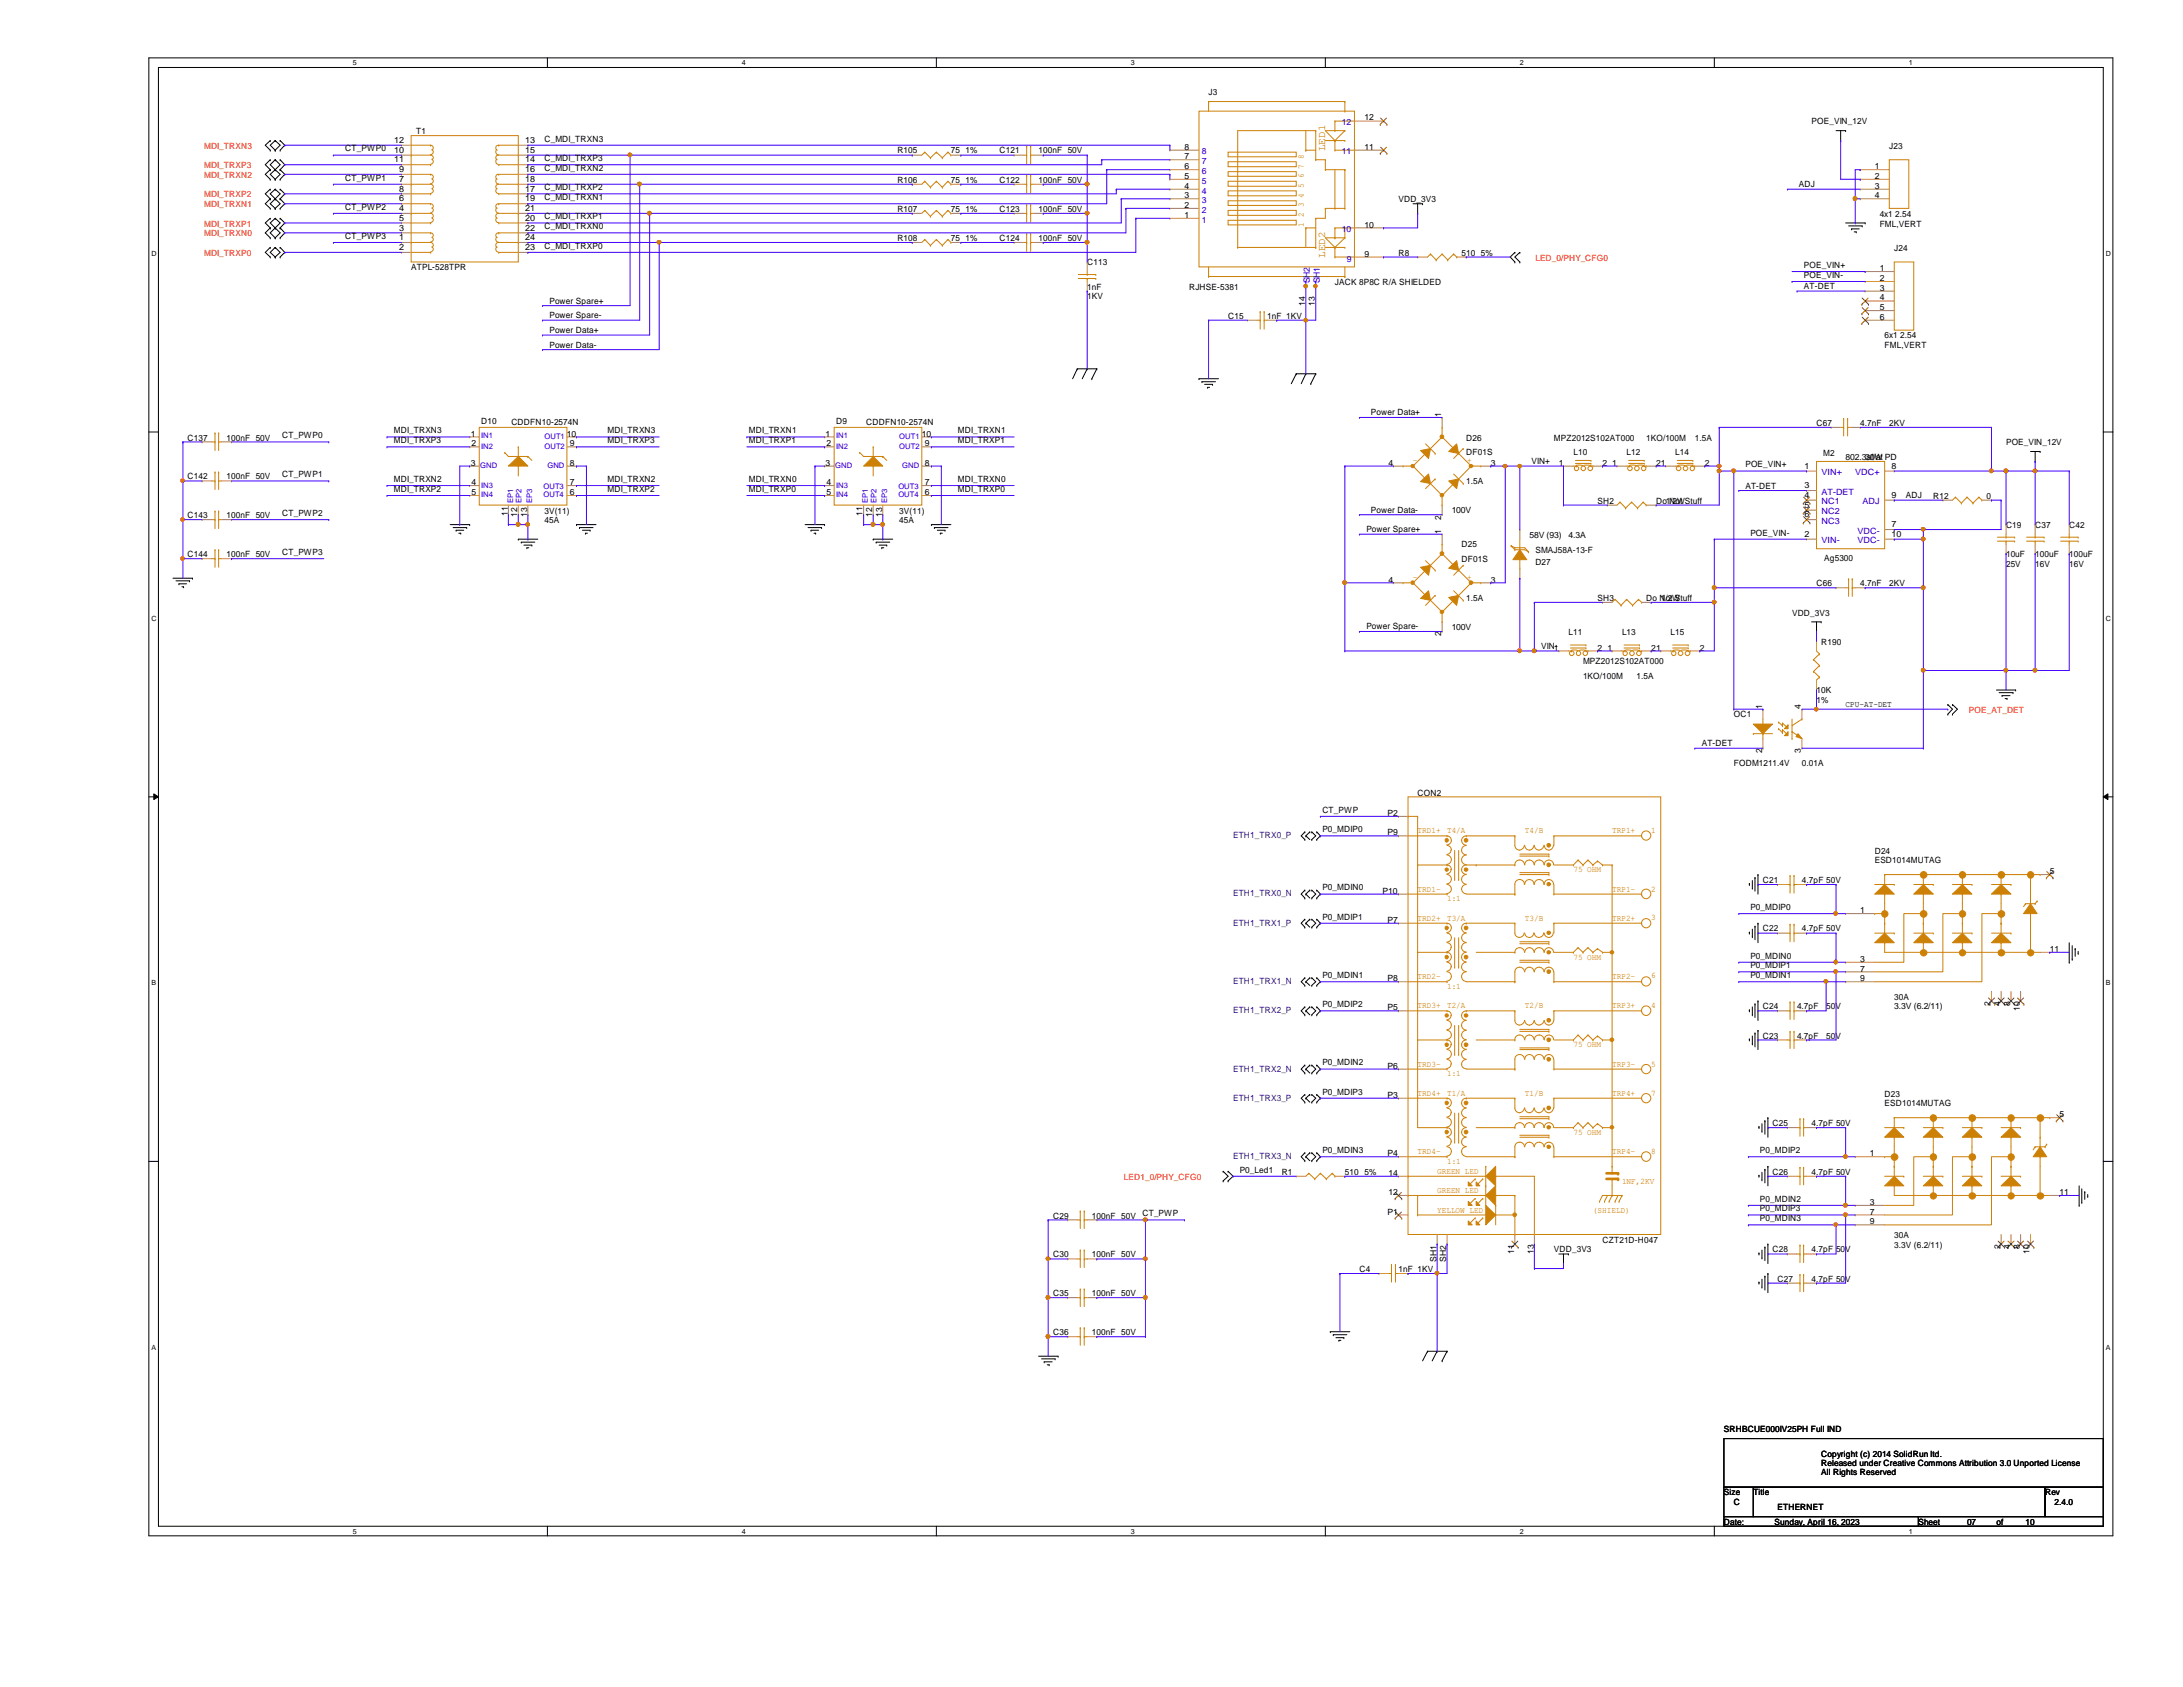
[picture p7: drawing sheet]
<svg xmlns="http://www.w3.org/2000/svg" width="279mm" height="216mm" viewBox="0 0 279 216" stroke-linecap="round" stroke-linejoin="round" font-family="sans-serif">
<defs><g id="words">
<g font-size="1.4" fill="#cc8006">
<text x="169.6" y="19.3" transform="rotate(-90 169.6 19.3)">LED1</text>
<text x="169.6" y="33" transform="rotate(-90 169.6 33)">LED2</text>
</g>
<g font-size="1.1">
<text x="53.3" y="17.1">T1</text>
<text x="154.7" y="12.2">J3</text>
<text x="174.6" y="15.4">12</text>
<text x="231.9" y="15.9">POE_VIN_12V</text>
<text x="44.2" y="19.4">CT_PWP0</text>
<text x="44.2" y="23.1">CT_PWP1</text>
<text x="50.5" y="18.3">12</text>
<text x="50.5" y="19.6">10</text>
<text x="50.5" y="20.8">11</text>
<text x="51.1" y="22">9</text>
<text x="51.1" y="23.3">7</text>
<text x="67.2" y="18.3">13</text>
<text x="67.2" y="19.6">15</text>
<text x="67.2" y="20.8">14</text>
<text x="67.2" y="22">16</text>
<text x="67.2" y="23.3">18</text>
<text x="69.7" y="18.1">C_MDI_TRXN3</text>
<text x="69.7" y="20.6">C_MDI_TRXP3</text>
<text x="69.7" y="21.8">C_MDI_TRXN2</text>
<text x="114.9" y="23.4">R106</text>
<text x="114.9" y="19.6">R105</text>
<text x="121.7" y="23.4">75 1%</text>
<text x="121.7" y="19.6">75 1%</text>
<text x="127.9" y="19.6">C121</text>
<text x="127.9" y="23.4">C122</text>
<text x="132.9" y="19.6">100nF 50V</text>
<text x="132.9" y="23.4">100nF 50V</text>
<text x="151.6" y="22.9">5</text>
<text x="151.6" y="21.6">6</text>
<text x="151.6" y="20.4">7</text>
<text x="151.6" y="19.1">8</text>
<text x="174.6" y="19.1">11</text>
<text x="230.3" y="24">ADJ</text>
<text x="239.9" y="21.6">1</text>
<text x="239.9" y="22.9">2</text>
<text x="241.8" y="19">J23</text>
<text x="44.2" y="26.8">CT_PWP2</text>
<text x="51.1" y="24.5">8</text>
<text x="51.1" y="25.8">6</text>
<text x="51.1" y="27">4</text>
<text x="51.1" y="28.2">5</text>
<text x="51.1" y="29.5">3</text>
<text x="67.2" y="24.5">17</text>
<text x="67.2" y="25.8">19</text>
<text x="67.2" y="27">21</text>
<text x="67.2" y="28.2">20</text>
<text x="67.2" y="29.5">22</text>
<text x="69.7" y="24.3">C_MDI_TRXP2</text>
<text x="69.7" y="25.6">C_MDI_TRXN1</text>
<text x="69.7" y="28.1">C_MDI_TRXP1</text>
<text x="69.7" y="29.3">C_MDI_TRXN0</text>
<text x="114.9" y="27.1">R107</text>
<text x="121.7" y="27.1">75 1%</text>
<text x="127.9" y="27.1">C123</text>
<text x="132.9" y="27.1">100nF 50V</text>
<text x="151.6" y="27.9">1</text>
<text x="151.6" y="26.6">2</text>
<text x="151.6" y="25.4">3</text>
<text x="151.6" y="24.1">4</text>
<text x="174.6" y="29.1">10</text>
<text x="179" y="25.9">VDD_3V3</text>
<text x="239.9" y="24.1">3</text>
<text x="239.9" y="25.4">4</text>
<text x="240.6" y="27.7">4x1 2.54</text>
<text x="240.6" y="29">FML,VERT</text>
<text x="44.2" y="30.6">CT_PWP3</text>
<text x="51.1" y="30.7">1</text>
<text x="51.1" y="32">2</text>
<text x="52.6" y="34.6">ATPL-528TPR</text>
<text x="67.2" y="30.7">24</text>
<text x="67.2" y="32">23</text>
<text x="69.7" y="31.8">C_MDI_TRXP0</text>
<text x="114.9" y="30.9">R108</text>
<text x="121.7" y="30.9">75 1%</text>
<text x="127.9" y="30.9">C124</text>
<text x="132.9" y="30.9">100nF 50V</text>
<text x="139.1" y="34">C113</text>
<text x="174.6" y="32.9">9</text>
<text x="179" y="32.7">R8</text>
<text x="187.1" y="32.7">510 5%</text>
<text x="230.9" y="34.3">POE_VIN+</text>
<text x="230.9" y="35.6">POE_VIN-</text>
<text x="240.6" y="34.7">1</text>
<text x="240.6" y="35.9">2</text>
<text x="242.4" y="32.1">J24</text>
<text x="70.3" y="38.9">Power Spare+</text>
<text x="70.3" y="40.7">Power Spare-</text>
<text x="139.1" y="37.1">1nF</text>
<text x="139.1" y="38.3">1KV</text>
<text x="152.2" y="37.1">RJHSE-5381</text>
<text x="157.2" y="40.8">C15</text>
<text x="162.2" y="40.8">1nF 1KV</text>
<text x="167" y="39.1" transform="rotate(-90 167 39.1)">14</text>
<text x="168.3" y="39.1" transform="rotate(-90 168.3 39.1)">13</text>
<text x="170.9" y="36.4">JACK 8P8C R/A SHIELDED</text>
<text x="230.9" y="37">AT-DET</text>
<text x="240.6" y="37.2">3</text>
<text x="240.6" y="38.4">4</text>
<text x="240.6" y="39.7">5</text>
<text x="240.6" y="40.9">6</text>
<text x="70.3" y="42.6">Power Data+</text>
<text x="70.3" y="44.5">Power Data-</text>
<text x="241.2" y="43.3">6x1 2.54</text>
<text x="241.2" y="44.5">FML,VERT</text>
<text x="175.5" y="53.2">Power Data+</text>
<text x="184.4" y="53.4" transform="rotate(-90 184.4 53.4)">1</text>
<text x="24" y="56.4">C137</text>
<text x="29" y="56.4">100nF 50V</text>
<text x="36.1" y="56.1">CT_PWP0</text>
<text x="50.4" y="55.5">MDI_TRXN3</text>
<text x="50.4" y="56.7">MDI_TRXP3</text>
<text x="60.2" y="55.9">1</text>
<text x="60.2" y="59.6">3</text>
<text x="60.4" y="57.1">2</text>
<text x="61.6" y="54.3">D10</text>
<text x="65.4" y="54.4">CDDFN10-2574N</text>
<text x="72.6" y="55.9">10</text>
<text x="72.9" y="59.6">8</text>
<text x="72.9" y="57.1">9</text>
<text x="77.8" y="55.5">MDI_TRXN3</text>
<text x="77.8" y="56.7">MDI_TRXP3</text>
<text x="95.8" y="55.5">MDI_TRXN1</text>
<text x="95.8" y="56.7">MDI_TRXP1</text>
<text x="105.7" y="55.9">1</text>
<text x="105.7" y="59.6">3</text>
<text x="105.8" y="57.1">2</text>
<text x="107" y="54.3">D9</text>
<text x="110.9" y="54.4">CDDFN10-2574N</text>
<text x="118" y="55.9">10</text>
<text x="118.4" y="59.6">8</text>
<text x="118.4" y="57.1">9</text>
<text x="122.6" y="55.5">MDI_TRXN1</text>
<text x="122.6" y="56.7">MDI_TRXP1</text>
<text x="177.7" y="59.6">4</text>
<text x="187.7" y="56.4">D26</text>
<text x="187.7" y="58.3">DF01S</text>
<text x="190.8" y="59.6">3</text>
<text x="196" y="59.4">VIN+</text>
<text x="198.9" y="56.4">MPZ2012S102AT000</text>
<text x="199.5" y="59.6">1</text>
<text x="201.4" y="58.3">L10</text>
<text x="205.1" y="59.6">2</text>
<text x="206.3" y="59.6">1</text>
<text x="208.2" y="58.3">L12</text>
<text x="210.7" y="56.4">1KO/100M</text>
<text x="212" y="59.6">21</text>
<text x="214.4" y="58.3">L14</text>
<text x="216.9" y="56.4">1.5A</text>
<text x="218.2" y="59.6">2</text>
<text x="223.4" y="59.8">POE_VIN+</text>
<text x="231" y="60">1</text>
<text x="232.5" y="54.5">C67</text>
<text x="233.3" y="58.4">M2</text>
<text x="236.2" y="58.8">802.3af/at PD</text>
<text x="238.1" y="54.5">4.7nF</text>
<text x="238.7" y="58.8">30W</text>
<text x="241.8" y="54.5">2KV</text>
<text x="242.1" y="60">8</text>
<text x="256.8" y="57">POE_VIN_12V</text>
<text x="24" y="61.3">C142</text>
<text x="29" y="61.3">100nF 50V</text>
<text x="36.1" y="61.1">CT_PWP1</text>
<text x="50.4" y="61.7">MDI_TRXN2</text>
<text x="50.4" y="62.9">MDI_TRXP2</text>
<text x="60.4" y="62.1">4</text>
<text x="60.4" y="63.3">5</text>
<text x="65" y="66" transform="rotate(-90 65 66)">11</text>
<text x="69.7" y="65.8">3V(11)</text>
<text x="72.9" y="63.3">6</text>
<text x="72.9" y="62.1">7</text>
<text x="77.8" y="61.7">MDI_TRXN2</text>
<text x="77.8" y="62.9">MDI_TRXP2</text>
<text x="95.8" y="61.7">MDI_TRXN0</text>
<text x="95.8" y="62.9">MDI_TRXP0</text>
<text x="105.8" y="62.1">4</text>
<text x="105.8" y="63.3">5</text>
<text x="110.4" y="66" transform="rotate(-90 110.4 66)">11</text>
<text x="115.1" y="65.8">3V(11)</text>
<text x="118.4" y="63.3">6</text>
<text x="118.4" y="62.1">7</text>
<text x="122.6" y="61.7">MDI_TRXN0</text>
<text x="122.6" y="62.9">MDI_TRXP0</text>
<text x="175.5" y="65.6">Power Data-</text>
<text x="185.8" y="65.7">100V</text>
<text x="187.7" y="62">1.5A</text>
<text x="204.5" y="64.5">SH2</text>
<text x="212" y="64.5">Do Not Stuff</text>
<text x="213.2" y="64.5">1/2W</text>
<text x="223.4" y="62.5">AT-DET</text>
<text x="231" y="63.7">4</text>
<text x="231" y="65">5</text>
<text x="231" y="62.5">3</text>
<text x="242.1" y="63.7">9</text>
<text x="243.9" y="63.8">ADJ</text>
<text x="247.4" y="63.8">R12</text>
<text x="254.3" y="63.8">0</text>
<text x="24" y="66.3">C143</text>
<text x="24" y="71.3">C144</text>
<text x="29" y="66.3">100nF 50V</text>
<text x="29" y="71.3">100nF 50V</text>
<text x="36.1" y="66">CT_PWP2</text>
<text x="36.1" y="71">CT_PWP3</text>
<text x="66.2" y="66.1" transform="rotate(-90 66.2 66.1)">12</text>
<text x="67.5" y="66.1" transform="rotate(-90 67.5 66.1)">13</text>
<text x="69.7" y="66.9">45A</text>
<text x="111.6" y="66.1" transform="rotate(-90 111.6 66.1)">12</text>
<text x="112.9" y="66.1" transform="rotate(-90 112.9 66.1)">13</text>
<text x="115.1" y="66.9">45A</text>
<text x="174.9" y="68.1">Power Spare+</text>
<text x="184.4" y="68.4" transform="rotate(-90 184.4 68.4)">1</text>
<text x="184.4" y="66.5" transform="rotate(-90 184.4 66.5)">2</text>
<text x="187.1" y="70.1">D25</text>
<text x="187.1" y="71.9">DF01S</text>
<text x="195.7" y="68.8">58V (93)</text>
<text x="196.5" y="70.8">SMAJ58A-13-F</text>
<text x="200.7" y="68.8">4.3A</text>
<text x="224" y="68.5">POE_VIN-</text>
<text x="231" y="68.7">2</text>
<text x="231" y="66.2">6</text>
<text x="233.5" y="71.8">Ag5300</text>
<text x="242.1" y="68.7">10</text>
<text x="242.1" y="67.5">7</text>
<text x="256.8" y="67.6">C19</text>
<text x="256.8" y="71.3">10uF</text>
<text x="260.5" y="67.6">C37</text>
<text x="260.5" y="71.3">100uF</text>
<text x="264.8" y="67.6">C42</text>
<text x="264.8" y="71.3">100uF</text>
<text x="177.7" y="74.5">4</text>
<text x="187.7" y="76.9">1.5A</text>
<text x="190.8" y="74.5">3</text>
<text x="196.5" y="72.3">D27</text>
<text x="204.5" y="76.9">SH3</text>
<text x="210.7" y="76.9">Do Not Stuff</text>
<text x="212.6" y="76.9">1/2W</text>
<text x="232.5" y="75.1">C66</text>
<text x="238.1" y="75.1">4.7nF</text>
<text x="241.8" y="75.1">2KV</text>
<text x="256.8" y="72.6">25V</text>
<text x="260.5" y="72.6">16V</text>
<text x="264.8" y="72.6">16V</text>
<text x="174.9" y="80.6">Power Spare-</text>
<text x="184.4" y="81.4" transform="rotate(-90 184.4 81.4)">2</text>
<text x="185.8" y="80.6">100V</text>
<text x="197.3" y="83.1">VIN-</text>
<text x="198.9" y="83.3">1</text>
<text x="200.7" y="81.3">L11</text>
<text x="204.5" y="83.3">2</text>
<text x="205.7" y="83.3">1</text>
<text x="207.6" y="81.3">L13</text>
<text x="211.3" y="83.3">21</text>
<text x="213.8" y="81.3">L15</text>
<text x="217.6" y="83.3">2</text>
<text x="229.4" y="78.8">VDD_3V3</text>
<text x="233.1" y="82.5">R190</text>
<text x="202.6" y="85">MPZ2012S102AT000</text>
<text x="202.6" y="86.9">1KO/100M</text>
<text x="209.5" y="86.9">1.5A</text>
<text x="232.5" y="88.7">10K</text>
<text x="232.5" y="90">1%</text>
<text x="217.8" y="95.5">AT-DET</text>
<text x="221.9" y="91.8">OC1</text>
<text x="225.6" y="90.8" transform="rotate(-90 225.6 90.8)">1</text>
<text x="230.5" y="90.8" transform="rotate(-90 230.5 90.8)">4</text>
<text x="236.2" y="90.5">CPU-AT-DET</text>
<text x="181.4" y="101.8">CON2</text>
<text x="221.9" y="98">FODM1211.4V</text>
<text x="225.6" y="96.4" transform="rotate(-90 225.6 96.4)">2</text>
<text x="230.5" y="96.4" transform="rotate(-90 230.5 96.4)">3</text>
<text x="230.6" y="98">0.01A</text>
<text x="169.2" y="104">CT_PWP</text>
<text x="169.2" y="106.5">P0_MDIP0</text>
<text x="177.6" y="106.9">P9</text>
<text x="177.6" y="104.4">P2</text>
<text x="169.2" y="114">P0_MDIN0</text>
<text x="225.6" y="113">C21</text>
<text x="230.6" y="113">4.7pF 50V</text>
<text x="239.9" y="109.3">D24</text>
<text x="239.9" y="110.5">ESD1014MUTAG</text>
<text x="262.3" y="111.9">5</text>
<text x="169.2" y="117.7">P0_MDIP1</text>
<text x="177" y="114.4">P10</text>
<text x="177.6" y="118.1">P7</text>
<text x="224" y="116.5">P0_MDIP0</text>
<text x="225.6" y="119.2">C22</text>
<text x="230.6" y="119.2">4.7pF 50V</text>
<text x="238.1" y="116.8">1</text>
<text x="169.2" y="125.2">P0_MDIN1</text>
<text x="177.6" y="125.6">P8</text>
<text x="224" y="122.7">P0_MDIN0</text>
<text x="224" y="123.9">P0_MDIP1</text>
<text x="224" y="125.2">P0_MDIN1</text>
<text x="238.1" y="124.3">7</text>
<text x="238.1" y="125.6">9</text>
<text x="238.1" y="123.1">3</text>
<text x="262.3" y="121.8">11</text>
<text x="169.2" y="128.9">P0_MDIP2</text>
<text x="177.6" y="129.3">P5</text>
<text x="225.6" y="129.2">C24</text>
<text x="230" y="129.2">4.7pF</text>
<text x="233.7" y="129.2">50V</text>
<text x="242.4" y="129.2">3.3V (6.2/11)</text>
<text x="242.4" y="127.9">30A</text>
<text x="254.8" y="128.7" transform="rotate(-90 254.8 128.7)">2</text>
<text x="256" y="128.7" transform="rotate(-90 256 128.7)">4</text>
<text x="257.3" y="128.7" transform="rotate(-90 257.3 128.7)">8</text>
<text x="258.5" y="129.4" transform="rotate(-90 258.5 129.4)">10</text>
<text x="169.2" y="136.4">P0_MDIN2</text>
<text x="177.6" y="136.8">P6</text>
<text x="225.6" y="132.9">C23</text>
<text x="230" y="132.9">4.7pF</text>
<text x="233.7" y="132.9">50V</text>
<text x="169.2" y="140.1">P0_MDIP3</text>
<text x="177.6" y="140.5">P3</text>
<text x="241.2" y="140.4">D23</text>
<text x="241.2" y="141.6">ESD1014MUTAG</text>
<text x="263.6" y="143">5</text>
<text x="169.2" y="147.6">P0_MDIN3</text>
<text x="177.6" y="148">P4</text>
<text x="225.3" y="147.6">P0_MDIP2</text>
<text x="226.9" y="144.1">C25</text>
<text x="231.9" y="144.1">4.7pF 50V</text>
<text x="239.3" y="148">1</text>
<text x="134.8" y="156">C29</text>
<text x="139.7" y="156">100nF 50V</text>
<text x="146.2" y="155.7">CT_PWP</text>
<text x="158.7" y="150.1">P0_Led1</text>
<text x="164" y="150.3">R1</text>
<text x="172.1" y="150.3">510 5%</text>
<text x="177.6" y="155.4">P1</text>
<text x="177.7" y="150.5">14</text>
<text x="177.7" y="152.9">12</text>
<text x="225.3" y="153.8">P0_MDIN2</text>
<text x="225.3" y="155">P0_MDIP3</text>
<text x="226.9" y="150.3">C26</text>
<text x="231.9" y="150.3">4.7pF 50V</text>
<text x="239.3" y="155.4">7</text>
<text x="239.3" y="154.2">3</text>
<text x="263.6" y="152.9">11</text>
<text x="134.8" y="160.9">C30</text>
<text x="139.7" y="160.9">100nF 50V</text>
<text x="183.9" y="161.5" transform="rotate(-90 183.9 161.5)">SH1</text>
<text x="185.1" y="161.5" transform="rotate(-90 185.1 161.5)">SH2</text>
<text x="193.8" y="160.5" transform="rotate(-90 193.8 160.5)">11</text>
<text x="196.3" y="160.5" transform="rotate(-90 196.3 160.5)">13</text>
<text x="198.9" y="160.3">VDD_3V3</text>
<text x="205.1" y="159">CZT21D-H047</text>
<text x="225.3" y="156.3">P0_MDIN3</text>
<text x="226.9" y="160.3">C28</text>
<text x="231.9" y="160.3">4.7pF 50V</text>
<text x="239.3" y="156.7">9</text>
<text x="242.4" y="159.7">3.3V (6.2/11)</text>
<text x="242.4" y="158.4">30A</text>
<text x="256" y="159.9" transform="rotate(-90 256 159.9)">2</text>
<text x="257.3" y="159.9" transform="rotate(-90 257.3 159.9)">4</text>
<text x="258.5" y="159.9" transform="rotate(-90 258.5 159.9)">8</text>
<text x="259.8" y="160.5" transform="rotate(-90 259.8 160.5)">10</text>
<text x="134.8" y="165.9">C35</text>
<text x="139.7" y="165.9">100nF 50V</text>
<text x="174" y="162.8">C4</text>
<text x="179" y="162.8">1nF 1KV</text>
<text x="227.5" y="164">C27</text>
<text x="231.9" y="164">4.7pF 50V</text>
<text x="134.8" y="170.9">C36</text>
<text x="139.7" y="170.9">100nF 50V</text>
<text x="220.6" y="183.3">SRHBCUE000IV25PH Full IND</text>
<text x="220.6" y="191.4">Size</text>
<text x="224.4" y="191.4">Title</text>
<text x="233.1" y="186.4">Copyright (c) 2014 SolidRun ltd.</text>
<text x="233.1" y="187.6">Released under Creative Commons Attribution 3.0 Unported License</text>
<text x="233.1" y="188.7">All Rights Reserved</text>
<text x="261.7" y="191.4">Rev</text>
<text x="220.6" y="195.2">Date:</text>
<text x="221.9" y="192.7">C</text>
<text x="227.1" y="195.2">Sunday, April 16, 2023</text>
<text x="227.5" y="193.3">ETHERNET</text>
<text x="245.5" y="195.2">Sheet</text>
<text x="251.8" y="195.2">07</text>
<text x="255.5" y="195.2">of</text>
<text x="259.2" y="195.2">10</text>
<text x="263" y="192.7">2.4.0</text>
</g>
<g font-size="1.1" fill="#00c">
<text x="171.7" y="16">12</text>
<text x="153.8" y="23.5">5</text>
<text x="153.8" y="22.3">6</text>
<text x="153.8" y="21">7</text>
<text x="153.8" y="19.8">8</text>
<text x="171.7" y="19.8">11</text>
<text x="153.8" y="28.5">1</text>
<text x="153.8" y="27.3">2</text>
<text x="153.8" y="26">3</text>
<text x="153.8" y="24.8">4</text>
<text x="171.7" y="29.7">10</text>
<text x="172.4" y="33.5">9</text>
<text x="167.6" y="36.3" transform="rotate(-90 167.6 36.3)">SH2</text>
<text x="168.9" y="36.3" transform="rotate(-90 168.9 36.3)">SH1</text>
<text x="233.1" y="60.8">VIN+</text>
<text x="233.1" y="64.6">NC1</text>
<text x="233.1" y="65.8">NC2</text>
<text x="233.1" y="63.3">AT-DET</text>
<text x="237.4" y="60.8">VDC+</text>
<text x="238.4" y="64.6">ADJ</text>
<text x="233.1" y="69.6">VIN-</text>
<text x="233.1" y="67.1">NC3</text>
<text x="237.7" y="69.6">VDC-</text>
<text x="237.7" y="68.3">VDC-</text>
</g>
<g font-size="1.1" fill="#f00">
<text x="26.1" y="19">MDI_TRXN3</text>
<text x="26.1" y="21.5">MDI_TRXP3</text>
<text x="26.1" y="22.8">MDI_TRXN2</text>
<text x="26.1" y="25.3">MDI_TRXP2</text>
<text x="26.1" y="26.5">MDI_TRXN1</text>
<text x="26.1" y="29">MDI_TRXP1</text>
<text x="26.1" y="30.2">MDI_TRXN0</text>
<text x="26.1" y="32.7">MDI_TRXP0</text>
<text x="196.5" y="33.4">LED_0/PHY_CFG0</text>
<text x="252" y="91.2">POE_AT_DET</text>
<text x="143.8" y="151">LED1_0/PHY_CFG0</text>
</g>
<g font-size="1.1" fill="#cc8006">
<text x="166.9" y="29" transform="rotate(-90 166.9 29)">1 2 3 4 5 6 7 8</text>
<text x="180.8" y="59.2">-</text>
<text x="187.8" y="59.2">+</text>
<text x="180.8" y="74.2">-</text>
<text x="187.8" y="74.2">+</text>
<text x="181.4" y="106.6">TRD1+</text>
<text x="185.2" y="106.6">T4/A</text>
<text x="195.2" y="106.6">T4/B</text>
<text x="206.3" y="106.6">TRP1+</text>
<text x="211.3" y="106.6">1</text>
<text x="201.4" y="111.6">75 OHM</text>
<text x="181.4" y="117.9">TRD2+</text>
<text x="181.4" y="114.1">TRD1-</text>
<text x="185.2" y="115.4">1:1</text>
<text x="185.2" y="117.9">T3/A</text>
<text x="195.2" y="117.9">T3/B</text>
<text x="206.3" y="117.9">TRP2+</text>
<text x="206.3" y="114.1">TRP1-</text>
<text x="211.3" y="117.7">3</text>
<text x="211.3" y="114.1">2</text>
<text x="181.4" y="125.3">TRD2-</text>
<text x="201.4" y="122.8">75 OHM</text>
<text x="206.3" y="125.3">TRP2-</text>
<text x="211.3" y="125.2">6</text>
<text x="181.4" y="129">TRD3+</text>
<text x="185.2" y="126.6">1:1</text>
<text x="185.2" y="129">T2/A</text>
<text x="195.2" y="129">T2/B</text>
<text x="206.3" y="129">TRP3+</text>
<text x="211.3" y="129">4</text>
<text x="181.4" y="136.5">TRD3-</text>
<text x="185.2" y="137.8">1:1</text>
<text x="201.4" y="134">75 OHM</text>
<text x="206.3" y="136.5">TRP3-</text>
<text x="211.3" y="136.5">5</text>
<text x="181.4" y="140.2">TRD4+</text>
<text x="185.2" y="140.2">T1/A</text>
<text x="195.2" y="140.2">T1/B</text>
<text x="206.3" y="140.2">TRP4+</text>
<text x="211.3" y="140.3">7</text>
<text x="181.4" y="147.7">TRD4-</text>
<text x="185.2" y="149">1:1</text>
<text x="201.4" y="145.2">75 OHM</text>
<text x="206.3" y="147.7">TRP4-</text>
<text x="211.3" y="147.7">8</text>
<text x="183.9" y="150.2">GREEN LED</text>
<text x="183.9" y="152.7">GREEN LED</text>
<text x="183.9" y="155.2">YELLOW LED</text>
<text x="203.9" y="155.2">(SHIELD)</text>
<text x="207.6" y="151.5">1NF,2KV</text>
</g>
<g font-size="1.1" fill="#400080">
<text x="157.8" y="107.3">ETH1_TRX0_P</text>
<text x="157.8" y="118.5">ETH1_TRX1_P</text>
<text x="157.8" y="114.7">ETH1_TRX0_N</text>
<text x="157.8" y="125.9">ETH1_TRX1_N</text>
<text x="157.8" y="129.7">ETH1_TRX2_P</text>
<text x="157.8" y="137.2">ETH1_TRX2_N</text>
<text x="157.8" y="140.9">ETH1_TRX3_P</text>
<text x="157.8" y="148.3">ETH1_TRX3_N</text>
</g>
<g font-size="1" fill="#00c">
<text x="61.5" y="59.9">GND</text>
<text x="61.6" y="57.4">IN2</text>
<text x="61.6" y="56.1">IN1</text>
<text x="69.7" y="57.4">OUT2</text>
<text x="69.7" y="56.2">OUT1</text>
<text x="70.1" y="59.9">GND</text>
<text x="106.9" y="59.9">GND</text>
<text x="107" y="57.4">IN2</text>
<text x="107" y="56.1">IN1</text>
<text x="115.1" y="57.4">OUT2</text>
<text x="115.1" y="56.2">OUT1</text>
<text x="115.5" y="59.9">GND</text>
<text x="61.6" y="62.4">IN3</text>
<text x="61.6" y="63.7">IN4</text>
<text x="65.7" y="64.4" transform="rotate(-90 65.7 64.4)">EP1</text>
<text x="66.8" y="64.4" transform="rotate(-90 66.8 64.4)">EP2</text>
<text x="68.1" y="64.4" transform="rotate(-90 68.1 64.4)">EP3</text>
<text x="69.6" y="63.7">OUT4</text>
<text x="69.6" y="62.5">OUT3</text>
<text x="107" y="62.4">IN3</text>
<text x="107" y="63.7">IN4</text>
<text x="111.1" y="64.4" transform="rotate(-90 111.1 64.4)">EP1</text>
<text x="112.2" y="64.4" transform="rotate(-90 112.2 64.4)">EP2</text>
<text x="113.5" y="64.4" transform="rotate(-90 113.5 64.4)">EP3</text>
<text x="115" y="63.7">OUT4</text>
<text x="115" y="62.5">OUT3</text>
</g>
<g font-size=".9">
<text x="45.2" y="8.3">5</text>
<text x="95" y="8.3">4</text>
<text x="144.7" y="8.3">3</text>
<text x="194.5" y="8.3">2</text>
<text x="244.3" y="8.3">1</text>
<text x="19.4" y="32.8">D</text>
<text x="269.5" y="32.8">D</text>
<text x="19.4" y="79.4">C</text>
<text x="269.5" y="79.4">C</text>
<text x="19.4" y="126.1">B</text>
<text x="269.5" y="126.1">B</text>
<text x="19.4" y="172.8">A</text>
<text x="269.5" y="172.8">A</text>
<text x="45.2" y="196.3">5</text>
<text x="95" y="196.3">4</text>
<text x="144.7" y="196.3">3</text>
<text x="194.5" y="196.3">2</text>
<text x="244.3" y="196.3">1</text>
</g>
</g></defs>
<path d="M19.1 7.4h251.3v189.2h-251.3zM20.3 8.6h248.9v186.7h-248.9z" fill="none" stroke="#000" stroke-width=".13"/>
<g fill="#fff">
<path d="M45.2 7.5h.5v1.1h-.5z"/>
<path d="M45.2 195.5h.5v1h-.5z"/>
</g>
<path d="M70.1 7.4v1.2M70.1 195.3v1.3" fill="none" stroke="#000" stroke-width=".13"/>
<g fill="#fff">
<path d="M95 7.5h.5v1.1h-.5z"/>
<path d="M95 195.5h.5v1h-.5z"/>
</g>
<path d="M119.8 7.4v1.2M119.8 195.3v1.3" fill="none" stroke="#000" stroke-width=".13"/>
<g fill="#fff">
<path d="M144.7 7.5h.5v1.1h-.5z"/>
<path d="M144.7 195.5h.5v1h-.5z"/>
</g>
<path d="M169.6 7.4v1.2M169.6 195.3v1.3" fill="none" stroke="#000" stroke-width=".13"/>
<g fill="#fff">
<path d="M194.5 7.5h.5v1.1h-.5z"/>
<path d="M194.5 195.5h.5v1h-.5z"/>
</g>
<path d="M219.4 7.4v1.2M219.4 195.3v1.3" fill="none" stroke="#000" stroke-width=".13"/>
<g fill="#fff">
<path d="M244.3 7.5h.5v1.1h-.5z"/>
<path d="M244.3 195.5h.5v1h-.5z"/>
<path d="M19.4 32h.6v1h-.6z"/>
<path d="M269.5 32h.7v1h-.7z"/>
<path d="M19.4 78.6h.6v1h-.6z"/>
<path d="M269.5 78.6h.7v1h-.7z"/>
</g>
<path d="M19.1 55.3h1.2M269.2 55.3h1.2" fill="none" stroke="#000" stroke-width=".13"/>
<g fill="#fff">
<path d="M19.4 125.3h.6v1h-.6z"/>
<path d="M269.5 125.3h.6v1h-.6z"/>
</g>
<path d="M19.1 102h1.2M19.7 101.6l.6 .4-.6 .3zM269.2 102l.6-.4v.7zM269.2 102h1.2" fill="none" stroke="#000" stroke-width=".13"/>
<path d="M19.7 101.6l.6 .4-.6 .3zM269.2 102l.6-.4v.7z" fill="#000"/>
<g fill="#fff">
<path d="M19.4 172h.5v1h-.5z"/>
<path d="M269.5 172h.6v1h-.6z"/>
</g>
<g fill="none" stroke="#000" stroke-width=".13">
<path d="M34.6 18h.1M34.6 19.2h.1M34.6 18l-.6 .6 .6 .6M35.2 19.2h.1M35.2 18h.1M35.2 18l-.6 .6 .6 .6M35.2 18l.7 .6-.7 .6M35.9 18h.1M35.9 19.2h.1M35.9 18l.5 .6-.5 .6M235 16.7h1.2M235.6 18h.1"/>
<path d="M235.6 16.7v1.3M236.2 16.7h.1M34.6 20.4h.1M34.6 21.7h.1M34.6 22.9h.1M34.6 24.2h.1M34.6 25.4h.1M34.6 26.7h.1M34.6 27.9h.1M34.6 29.2h.1M34.6 30.4h.1M34.6 31.7h.1"/>
<path d="M34.6 32.9h.1M34.6 20.4l-.6 .7 .6 .6M34.6 21.7l-.6 .6 .6 .6M34.6 24.2l-.6 .6 .6 .6M34.6 25.4l-.6 .7 .6 .6M34.6 27.9l-.6 .6 .6 .7M34.6 29.2l-.6 .6 .6 .6M34.6 31.7l-.6 .6 .6 .6M35.2 21.7h.1M35.2 20.4h.1M35.2 22.9h.1M35.2 25.4h.1"/>
<path d="M35.2 24.2h.1M35.2 26.7h.1M35.2 29.2h.1M35.2 27.9h.1M35.2 30.4h.1M35.2 32.9h.1M35.2 31.7h.1M35.2 20.4l-.6 .7 .6 .6M35.2 20.4l.7 .7-.7 .6M35.2 21.7l-.6 .6 .6 .6M35.2 21.7l.7 .6-.7 .6M35.2 24.2l-.6 .6 1.3 1.3-.7 .6"/>
<path d="M35.2 24.2l.7 .6-1.3 1.3 .6 .6M35.2 27.9l-.6 .6 1.3 1.3-.7 .6M35.2 27.9l.7 .6-1.3 1.3 .6 .6M35.2 31.7l-.6 .6 .6 .6M35.2 31.7l.7 .6-.7 .6M35.9 20.4h.1M35.9 21.7h.1M35.9 22.9h.1M35.9 24.2h.1M35.9 25.4h.1M35.9 26.7h.1M35.9 27.9h.1"/>
<path d="M35.9 29.2h.1M35.9 30.4h.1M35.9 31.7h.1M35.9 32.9h.1M35.9 20.4l.5 .7-.5 .6M35.9 21.7l.5 .6-.5 .6M35.9 24.2l.5 .6-.5 .6M35.9 25.4l.5 .7-.5 .6M35.9 27.9l.5 .6-.5 .7M35.9 29.2l.5 .6-.5 .6M35.9 31.7l.5 .6-.5 .6M180.8 26.1h1.3"/>
<path d="M181.4 27.3h.1M181.4 26.1v1.2M182.1 26.1h.1M193.9 32.3h.1M193.9 33.5h.1M193.9 32.3l-.6 .6 .6 .6M194.5 33.5h.1M194.5 32.3h.1M194.5 32.3l-.6 .6 .6 .6M236.2 28.5h2.5M236.6 28.9h1.7M237 29.3h.1"/>
<path d="M237 29.3h1M237.3 29.7h.3M237.6 29.7h.1M238.3 28.9h.1M238.7 28.5h.1M137.9 47.2h.1M137.9 47.2l-.6 1.3M137.9 47.2h2.5M139.1 47.2h.1M139.1 47.2l-.6 1.3M139.7 48.5h.1M140.4 47.2h.1"/>
<path d="M140.4 47.2l-.7 1.3M153.5 48.5h.1M153.5 48.5h2.5M153.8 48.9h.1M153.8 48.9h1.8M154.2 49.2h1M154.6 49.6h.1M154.6 49.6h.2M155.2 49.2h.1M165.9 47.8h.1M165.9 47.8l-.6 1.3M165.9 47.8h2.5"/>
<path d="M167.1 47.8h.1M167.1 47.8l-.6 1.3M167.8 49.1h.1M168.4 47.8h.1M168.4 47.8l-.6 1.3M259.9 57.8h1.2M260.5 59.1h.1M260.5 57.8v1.3M261.1 57.8h.1M22.1 74h2.5M22.5 74.3h1.8M22.9 74.7h.1"/>
<path d="M22.9 74.7h1M23.3 75.1h.2M23.5 75.1h.1M24.3 74.3h.1M24.6 74h.1M57.6 67.1h2.5M58 67.5h1.7M58.4 67.9h.1M58.4 67.9h1M58.7 68.2h.3M59 68.2h.1M59.7 67.5h.1"/>
<path d="M60.1 67.1h.1M66.3 69h.1M66.3 69h2.5M66.7 69.4h.1M66.7 69.4h1.8M67.1 69.8h1M67.4 70.1h.1M67.4 70.1h.3M68.1 69.8h.1M73.8 67.1h.1M73.8 67.1h2.5M74.2 67.5h.1"/>
<path d="M74.2 67.5h1.7M74.5 67.9h1M74.9 68.2h.1M74.9 68.2h.3M75.5 67.9h.1M103 67.1h2.5M103.4 67.5h1.8M103.8 67.9h.1M103.8 67.9h1M104.2 68.2h.2M104.4 68.2h.1M105.2 67.5h.1"/>
<path d="M105.5 67.1h.1M111.8 69h.1M111.8 69h2.5M112.1 69.4h.1M112.1 69.4h1.8M112.5 69.8h1M112.9 70.1h.1M112.9 70.1h.2M113.5 69.8h.1M119.2 67.1h.1M119.2 67.1h2.5M119.6 67.5h.1"/>
<path d="M119.6 67.5h1.7M120 67.9h.9M120.4 68.2h.1M120.4 68.2h.2M120.9 67.9h.1M231.9 79.6h1.2M232.5 79.6v1.2M233.1 79.6h.1M232.5 80.8h.1M249.3 90.2h.1M249.3 91.4h.1M249.3 90.2l.6 .6-.6 .6"/>
<path d="M249.9 90.2h.1M249.9 91.4h.1M249.9 90.2l.6 .6-.6 .6M255.5 88.3h2.5M255.9 88.6h1.7M256.2 89h.1M256.2 89h1.1M256.6 89.4h.3M256.9 89.4h.1M257.6 88.6h.1M258 88.3h.1M167 118.7h.1"/>
<path d="M167 117.6h.1M167 107.4h.1M167 106.5h.1M167 114.9h.1M167 113.9h.1M167 117.6l-.5 .6 .5 .5M167 106.5l-.5 .5 .5 .4M167 113.9l-.5 .5 .5 .5M167.1 118.2h.1M167.1 107h.1M167.1 114.4h.1M167.1 118.2l.5 .5"/>
<path d="M167.1 107l.5 .4M167.1 114.4l.5 .5M167.6 117.6h.1M167.6 106.5h.1M167.6 113.9h.1M167.6 117.6l-.5 .6M167.6 106.5l-.5 .5M167.6 113.9l-.5 .5M167.9 117.6h.1M167.9 118.7h.1M167.9 106.5h.1M167.9 107.4h.1"/>
<path d="M167.9 113.9h.1M167.9 114.9h.1M167.9 117.6l.5 .6-.5 .5M167.9 106.5l.5 .5-.5 .4M167.9 113.9l.5 .5-.5 .5M168.5 117.6h.1M168.5 118.7h.1M168.5 106.5h.1M168.5 107.4h.1M168.5 113.9h.1M168.5 114.9h.1M168.5 117.6l.5 .6-.5 .5"/>
<path d="M168.5 106.5l.5 .5-.5 .4M168.5 113.9l.5 .5-.5 .5M223.9 113.1h.1M223.9 119.3h.1M223.9 113.1v.2M223.9 119.3v.2M224.3 113.7h.1M224.3 119.9h.1M224.3 112.7v1M224.3 118.9v1M224.6 112.3h.1M224.6 118.5h.1"/>
<path d="M224.6 112.3v1.7M224.6 118.5v1.8M225 111.9h.1M225 118.2h.1M225 111.9v2.5M225 118.2v2.4M167 129.9h.1M167 128.9h.1M167 137.3h.1M167 136.3h.1M167 126.1h.1M167 125.1h.1"/>
<path d="M167 128.9l-.5 .5 .5 .5M167 136.3l-.5 .5 .5 .5M167 125.1l-.5 .5 .5 .5M167.1 129.4h.1M167.1 136.8h.1M167.1 125.6h.1M167.1 129.4l.5 .5M167.1 136.8l.5 .5M167.1 125.6l.5 .5M167.6 128.9h.1M167.6 136.3h.1M167.6 125.1h.1"/>
<path d="M167.6 128.9l-.5 .5M167.6 136.3l-.5 .5M167.6 125.1l-.5 .5M167.9 128.9h.1M167.9 129.9h.1M167.9 136.3h.1M167.9 137.3h.1M167.9 125.1h.1M167.9 126.1h.1M167.9 128.9l.5 .5-.5 .5M167.9 136.3l.5 .5-.5 .5M167.9 125.1l.5 .5-.5 .5"/>
<path d="M168.5 128.9h.1M168.5 129.9h.1M168.5 136.3h.1M168.5 137.3h.1M168.5 125.1h.1M168.5 126.1h.1M168.5 128.9l.5 .5-.5 .5M168.5 136.3l.5 .5-.5 .5M168.5 125.1l.5 .5-.5 .5M223.9 129.2h.1M223.9 133h.1M223.9 129.2v.3"/>
<path d="M223.9 133v.2M224.3 129.9h.1M224.3 133.6h.1M224.3 128.9v1M224.3 132.6v1M224.6 128.5h.1M224.6 132.2h.1M224.6 128.5v1.7M224.6 132.2v1.8M225 128.1h.1M225 131.9h.1M225 128.1v2.5"/>
<path d="M225 131.9v2.4M264.8 123.1h.1M264.8 120.6v2.5M265.2 122.8h.1M265.2 121v1.8M265.6 121.4h.1M265.6 121.4v1M266 122h.1M266 121.8v.2M19.1 148.6h1.2M156.5 151.1h.1M156.5 149.9h.1"/>
<path d="M156.5 149.9l.7 .6-.7 .6M157.2 149.9h.1M157.2 151.1h.1M157.2 149.9l.6 .6-.6 .6M167 141.1h.1M167 140.1h.1M167 148.5h.1M167 147.5h.1M167 140.1l-.5 .4 .5 .6M167 147.5l-.5 .5 .5 .5M167.1 140.5h.1M167.1 148h.1"/>
<path d="M167.1 140.5l.5 .6M167.1 148l.5 .5M167.6 140.1h.1M167.6 147.5h.1M167.6 140.1l-.5 .4M167.6 147.5l-.5 .5M167.9 140.1h.1M167.9 141.1h.1M167.9 147.5h.1M167.9 148.5h.1M167.9 140.1l.5 .4-.5 .6M167.9 147.5l.5 .5-.5 .5"/>
<path d="M168.5 140.1h.1M168.5 141.1h.1M168.5 147.5h.1M168.5 148.5h.1M168.5 140.1l.5 .4-.5 .6M168.5 147.5l.5 .5-.5 .5M225.1 144.2h.1M225.1 150.4h.1M225.1 144.2v.2M225.1 150.4v.3M225.5 144.8h.1M225.5 151h.1"/>
<path d="M225.5 143.8v1M225.5 150v1M225.5 160v1M225.9 143.4h.1M225.9 149.6h.1M225.9 159.6h.1M225.9 143.4v1.8M225.9 149.6v1.8M225.9 159.6v1.7M226.3 143h.1M226.3 149.3h.1M226.3 159.2h.1"/>
<path d="M226.3 143v2.5M226.3 149.3v2.5M226.3 159.2v2.5M266.1 154.3h.1M266.1 151.8v2.5M266.4 153.9h.1M266.4 152.1v1.8M266.8 152.5h.1M266.8 152.5v1M267.2 153.1h.1M267.2 152.9v.2M269.2 148.6h1.2"/>
<path d="M132.9 173.6h2.5M133.3 173.9h1.7M133.6 174.3h.1M133.6 174.3h1.1M134 174.7h.3M134.3 174.7h.1M135 173.9h.1M135.4 173.6h.1M170.3 170.4h.1M170.3 170.4h2.5M170.6 170.8h.1M170.6 170.8h1.8"/>
<path d="M171 171.2h1M171.4 171.5h.1M171.4 171.5h.2M172 171.2h.1M182.7 172.9h.1M182.7 172.9l-.6 1.3M182.7 172.9h2.5M183.9 172.9h.1M183.9 172.9l-.6 1.3M184.6 174.2h.1M185.2 172.9h.1M185.2 172.9l-.6 1.3"/>
<path d="M199.5 160.5h1.2M200.1 161.7h.1M200.1 160.5v1.2M200.7 160.5h.1M225.1 160.4h.1M225.1 164.1h.1M225.1 160.4v.2M225.1 164.1v.2M225.5 161h.1M225.5 164.7h.1M225.5 163.7v1M225.9 163.3h.1"/>
<path d="M225.9 163.3v1.8M226.3 163h.1M226.3 163v2.4M220.6 190.3h3.8v3.8h-3.8zM220.6 194.1h24.9v1.2h-24.9zM220.6 184.1h48.6v6.2h-48.6zM224.4 190.3h37.3v3.8h-37.3zM245.5 194.1h23.7v1.2h-23.7zM261.7 190.3h7.5v3.8h-7.5z"/>
</g>
<g fill="none" stroke="#cc8006" stroke-width=".13">
<path d="M27.1 61.6h.4M27.5 60.4h.1M27.5 61.6h.1M27.5 60.4v2.3M28 60.4h.1M28 61.6h.1M28 60.4v2.3M28 61.6h.4M207.6 83.3h.4M207.9 82.9h1.9M207.9 82.5h1.9M207.9 83.2h.6l.3 .1"/>
<path d="M208 83.3h.1M208.9 83.2h.6l.3 .1M209.7 83.3h.4M209.8 82.9h.1M209.8 82.5h.1M210.1 83.3h.1M224.4 93.9h.1M224.4 93.9h2.5M225.6 93.9h.1M225.6 92.7h.1M225.6 92v.7M225.6 93.9v.6"/>
<path d="M227.6 92.4h.1M227.6 93.3h.1M227.6 92.4l.5 .5M227.6 93.3l.5 .5M228.1 92.5h.1M228.1 92.9h.1M228.1 93.4h.1M228.1 93.8h.1M228.1 92.5l.5 .5M228.1 92.5v.4M228.1 93.4v.4M228.1 93.4l.5 .5"/>
<path d="M229.4 94.5h.1M229.4 93.6h.1M229.4 92v2.5M229.4 93.6l1.2 .9M230.6 92h.1M230.6 92l-1.2 .9"/>
<circle cx="208" cy="83.6" r=".29"/>
<circle cx="208.9" cy="83.6" r=".3"/>
<circle cx="209.8" cy="83.6" r=".3"/>
</g>
<path d="M25.9 61.6h.1M25.9 61.6h1.2M28.4 61.6h1.2M29.6 61.6h.1M206.3 83.3h.1M206.3 83.3h1.3M210.1 83.3h1.2M211.3 83.3h.1" fill="none" stroke="#a84" stroke-width=".13"/>
<path d="M224.4 92.7h2.5l-1.3 1.2z" fill="#cc8006"/>
<path d="M224.4 92.7h2.5l-1.3 1.2z" fill="none" stroke="#cc8006" stroke-width=".13"/>
<path d="M228.9 92.8v.5h-.5z" fill="#cc8006"/>
<path d="M228.9 92.8v.5h-.5z" fill="none" stroke="#cc8006" stroke-width=".13"/>
<path d="M228.9 93.6v.5h-.5z" fill="#cc8006"/>
<path d="M228.9 93.6v.5h-.5z" fill="none" stroke="#cc8006" stroke-width=".13"/>
<path d="M230.1 93.9l.5 .6-.7-.2z" fill="#cc8006"/>
<g fill="none" stroke="#cc8006" stroke-width=".13">
<path d="M179.6 74.6h.1M179.6 74.6h1M180.8 74.6h.1M180.8 74.6l1.7 1.6M182.5 76.2h.1M182.5 73l-1.7 1.6M182.5 71.8l1.2 1.2M183.1 72.3h.1M183.1 76.8l1.5 1.5M183.7 73h.1M183.7 76.2h.1M183.7 76.2l-1.2 1.3"/>
<path d="M184.6 78.3h.1M184.6 70.9h.1M184.6 69.6h.1M184.6 79.6h.1M184.6 70.9l-1.5 1.4M184.6 70.9l1.5 1.4M184.6 69.6v1.4M184.6 78.4v1.2M186.1 76.8h.1M186.1 75.6l1.2 1.2M186.1 76.8l-1.5 1.5M186.7 73h.1"/>
<path d="M186.7 73l1.6 1.6M187.3 76.8h.1M187.3 72.3h.1M187.3 72.3l-1.2 1.3M188.3 74.6h.1M188.3 74.6l-1.6 1.6M188.3 74.6h1.2M189.5 74.6h.1M230.1 93.9l.5 .6-.7-.2z"/>
</g>
<path d="M225.6 90.8h.1M225.6 95.8h.1M225.6 90.8v1.2M225.6 94.5v1.3M230.6 90.8h.1M230.6 95.8h.1M230.6 90.8v1.2M230.6 94.5v1.3" fill="none" stroke="#a84" stroke-width=".13"/>
<path d="M184.4 70.7h.3l.1 .1-.1 .2-.2 .1-.1-.1z" fill-rule="evenodd" fill="#cc8006"/>
<path d="M184.4 70.7h.3l.1 .1-.1 .2-.2 .1-.1-.1z" fill="none" stroke="#cc8006" stroke-width=".13"/>
<path d="M188.1 74.4h.3l.1 .1-.1 .2-.1 .1-.2-.1z" fill-rule="evenodd" fill="#cc8006"/>
<path d="M188.1 74.4h.3l.1 .1-.1 .2-.1 .1-.2-.1z" fill="none" stroke="#cc8006" stroke-width=".13"/>
<path d="M184.4 78.2h.3l.1 .1-.1 .2h-.2h-.1z" fill-rule="evenodd" fill="#cc8006"/>
<path d="M184.4 78.2h.3l.1 .1-.1 .2h-.2h-.1z" fill="none" stroke="#cc8006" stroke-width=".13"/>
<path d="M180.7 74.4h.2l.1 .1-.1 .2-.1 .1-.1-.1z" fill-rule="evenodd" fill="#cc8006"/>
<path d="M180.7 74.4h.2l.1 .1-.1 .2-.1 .1-.1-.1z" fill="none" stroke="#cc8006" stroke-width=".13"/>
<path d="M185.4 72.7l1-.9 .3 1.2z" fill-rule="evenodd" fill="#cc8006"/>
<path d="M185.4 72.7l1-.9 .3 1.2z" fill="none" stroke="#cc8006" stroke-width=".13"/>
<path d="M181.8 76.6l1-1 .3 1.2z" fill-rule="evenodd" fill="#cc8006"/>
<path d="M181.8 76.6l1-1 .3 1.2z" fill="none" stroke="#cc8006" stroke-width=".13"/>
<path d="M185.4 76.5l1.3-.3-.3 1.3z" fill-rule="evenodd" fill="#cc8006"/>
<path d="M185.4 76.5l1.3-.3-.3 1.3z" fill="none" stroke="#cc8006" stroke-width=".13"/>
<path d="M181.8 72.6l1.3-.3-.3 1.3z" fill-rule="evenodd" fill="#cc8006"/>
<g fill="none" stroke="#cc8006" stroke-width=".13">
<path d="M242.4 33.5h2.5v8.7h-2.5zM106.8 54.7h11.2v9.9h-11.2zM110 57.9h.1M110 57.9l.5 .5h2.5M111.8 59.6h.1M111.8 57.2h.1M111.8 57.2v1.2M111.8 59.6v1.3M113 58.4h.1M113 58.4l.5 .5M214.4 59.6h.4M214.7 59.3h2"/>
<path d="M214.7 58.9h2M214.8 59.6l.6-.1 .3 .1M214.8 59.6h.1M215.8 59.6l.6-.1 .3 .1M216.5 59.6h.4M216.7 59.3h.1M216.7 58.9h.1M216.9 59.6h.1M181.8 72.6l1.3-.3-.3 1.3zM138.3 160h.1M138.3 160v2.2M138.8 160h.1"/>
<path d="M138.8 160v2.2M137.9 161.1h.4M138.3 161.1h.1M138.8 161.1h.1M138.8 161.1h.3"/>
<circle cx="214.8" cy="59.9" r=".3"/>
<circle cx="215.7" cy="59.9" r=".3"/>
<circle cx="216.6" cy="59.9" r=".29"/>
</g>
<g fill="none" stroke="#a84" stroke-width=".13">
<path d="M238.7 34.8h.1M238.7 36h.1M238.7 37.3h.1M238.7 38.5h.1M238.7 39.8h.1M238.7 34.8h3.7M238.7 36h3.7M238.7 37.3h3.7M238.7 38.5h3.7M238.7 39.8h3.7M213.2 59.6h.1M213.2 59.6h1.2"/>
<path d="M216.9 59.6h1.3M218.2 59.6h.1M238.7 41h.1M238.7 41h3.7M178.4 74.6h.1M178.4 74.6h1.2M184.6 68.4h.1M184.6 68.4v1.2M184.6 79.6v1.2M189.5 74.6h1.3M190.8 74.6h.1M184.6 80.8h.1"/>
<path d="M136.7 161.1h.1M136.7 161.1h1.2M139.1 161.1h1.3M140.4 161.1h.1"/>
</g>
<path d="M238.3 38.9h.1M238.3 38.1l.8 .8M238.3 39.4l.8 .8M239.1 38.1l-.8 .8M239.1 39.4l-.8 .8M239.1 38.9h.1M238.3 40.2h.1M238.3 41.4h.1M238.3 40.6l.8 .8M239.1 40.6l-.8 .8M239.1 40.2h.1M239.1 41.4h.1" fill="none" stroke="#804000" stroke-width=".13"/>
<path d="M111.8 58.4l1.2 1.2h-2.5z" fill="#cc8006"/>
<g fill="none" stroke="#cc8006" stroke-width=".13">
<path d="M131.1 19.9h.3M131.4 18.7h.1M131.4 19.9h.1M131.4 18.7v2.3M131.9 18.7h.1M131.9 19.9h.1M131.9 18.7v2.3M131.9 19.9h.4M61.3 54.7h11.3v9.9h-11.3zM64.6 57.9h.1M64.6 57.9l.5 .5h2.5M66.3 59.6h.1"/>
<path d="M66.3 57.2h.1M66.3 57.2v1.2M66.3 59.6v1.3M67.6 58.4h.1M67.6 58.4l.5 .5M111.8 58.4l1.2 1.2h-2.5zM228.8 113.2h.3M229.1 112.1h.1M229.1 113.2h.1M229.1 112.1v2.2M229.6 112.1h.1M229.6 113.2h.1"/>
<path d="M229.6 112.1v2.2M229.6 113.2h.4"/>
</g>
<g fill="none" stroke="#a84" stroke-width=".13">
<path d="M129.8 19.9h.1M129.8 19.9h1.3M132.3 19.9h1.2M133.5 19.9h.1M105.5 57.2h.1M105.5 55.9h.1M105.5 59.6h.1M105.5 57.2h1.3M105.5 55.9h1.3M105.5 59.6h1.3M118 57.2h1.2M118 55.9h1.2"/>
<path d="M118 59.6h1.2M119.2 59.6h.1M119.2 57.2h.1M119.2 55.9h.1M105.5 62.1h.1M105.5 63.4h.1M105.5 62.1h1.3M105.5 63.4h1.3M110.5 65.9h.1M110.5 64.6v1.3M111.8 65.9h.1M111.8 64.6v1.3"/>
<path d="M113 65.9h.1M113 64.6v1.3M118 62.1h1.2M118 63.4h1.2M119.2 63.4h.1M119.2 62.1h.1M227.5 113.2h.1M227.5 113.2h1.3M230 113.2h1.2M231.2 113.2h.1"/>
</g>
<path d="M65.1 59.6l1.2-1.2 1.3 1.2z" fill="#cc8006"/>
<g fill="none" stroke="#cc8006" stroke-width=".13">
<path d="M118.4 30.6h.1M118.4 30.6l-.4 .4M118.4 30.6l.7 .8M119.1 31.4h.1M119.8 30.6h.1M119.8 30.6l-.7 .8M119.8 30.6l.8 .8M120.6 31.4h.1M121.3 30.6h.1M121.3 30.6l-.7 .8M121.3 30.6l.4 .4M121.7 31h.1"/>
<path d="M131.1 23.6h.3M131.4 22.4h.1M131.4 23.6h.1M131.4 22.4v2.3M131.9 22.4h.1M131.9 23.6h.1M131.9 22.4v2.3M131.9 23.6h.4M138 35.6h2.3M138 35.1h2.3M139.1 35.6h.1M139.1 35.1h.1"/>
<path d="M139.1 34.8v.3M139.1 35.6v.4M140.3 35.6h.1M140.3 35.1h.1M161.3 39.9h.1M161.3 39.9v2.2M161.8 39.9h.1M161.8 39.9v2.2M183.1 32.5h.1M183.1 32.5l-.4 .4M183.1 32.5l.7 .8M183.8 33.3h.1"/>
<path d="M184.6 32.5h.1M184.6 32.5l-.8 .8M184.6 32.5l.7 .8M185.3 33.3h.1M186.1 32.5h.1M186.1 32.5l-.8 .8M186.1 32.5l.3 .4M186.4 32.9h.1M65.1 59.6l1.2-1.2 1.3 1.2zM160.9 41h.4M161.3 41h.1M161.8 41h.1"/>
<path d="M161.8 41h.4M179.6 59.6h.1M179.6 59.6h1M180.8 59.6h.1M180.8 59.6l1.7 1.7M182.5 58l-1.7 1.6M182.5 56.8l1.2 1.2M183.1 57.4h.1M183.7 58h.1M184.6 55.9h.1M184.6 54.7h.1M184.6 55.9l-1.5 1.5"/>
<path d="M184.6 55.9l1.5 1.5M184.6 54.7v1.3M186.7 58h.1M186.7 58l1.6 1.6M187.3 57.4h.1M187.3 57.4l-1.2 1.3M188.3 59.6h.1M188.3 59.6h1.2M188.3 59.6l-1.6 1.7M189.5 59.6h.1M201.4 59.6h.4M201.6 59.3h2"/>
<path d="M201.6 58.9h2M201.7 59.6l.6-.1 .3 .1M201.8 59.6h.1M202.7 59.6l.6-.1 .3 .1M203.5 59.6h.4M203.6 59.3h.1M203.6 58.9h.1M203.9 59.6h.1M27.1 66.5h.4M27.5 65.4h.1M27.5 66.5h.1M27.5 65.4v2.2"/>
<path d="M28 65.4h.1M28 66.5h.1M28 65.4v2.2M28 66.5h.4M182.5 61.3h.1M183.1 61.9l1.5 1.5M183.7 61.3h.1M183.7 61.3l-1.2 1.2M184.6 63.4h.1M184.6 64.6h.1M184.6 63.5v1.1M186.1 61.9h.1"/>
<path d="M186.1 60.7l1.2 1.2M186.1 61.9l-1.5 1.5M187.3 61.9h.1M250.3 63.6h.1M250.3 63.6l-.4 .4M250.3 63.6l.7 .8M251 64.4h.1M251.8 63.6h.1M251.8 63.6l-.8 .8M251.8 63.6l.7 .8M252.5 64.4h.1M253.3 63.6h.1"/>
<path d="M253.3 63.6l-.8 .8M253.3 63.6l.4 .4M253.7 64h.1M255.7 69.3h2.2M255.7 68.7h2.2M256.8 69.3h.1M256.8 68.7h.1M256.8 68.4v.3M256.8 69.3v.3M257.9 69.3h.1M257.9 68.7h.1M213.8 83.3h.4"/>
<path d="M214.1 82.9h2M214.1 82.5h2M214.2 83.2h.5l.4 .1M214.2 83.3h.1M215.1 83.2h.6l.4 .1M215.9 83.3h.4M216.1 82.9h.1M216.1 82.5h.1M216.3 83.3h.1M228.8 119.4h.3M229.1 118.3h.1M229.1 119.4h.1"/>
<path d="M229.1 118.3v2.2M229.6 118.3h.1M229.6 119.4h.1M229.6 118.3v2.2M229.6 119.4h.4M167.5 150.2h.1M167.5 150.2l-.4 .3M167.5 150.2l.8 .7M168.3 150.9h.1M169 150.2h.1M169 150.2l-.7 .7M169 150.2l.8 .7"/>
<path d="M169.8 150.9h.1M170.5 150.2h.1M170.5 150.2l-.7 .7M170.5 150.2l.4 .3M170.9 150.5h.1M230 144.3h.4M230.4 143.2h.1M230.4 144.3h.1M230.4 143.2v2.2M230.8 143.2h.1M230.8 144.3h.1M230.8 143.2v2.2"/>
<path d="M230.8 144.3h.4M137.9 166.1h.4M137.9 171.1h.4M138.3 165h.1M138.3 166.1h.1M138.3 169.9h.1M138.3 171.1h.1M138.3 165v2.2M138.3 169.9v2.3M138.8 165h.1M138.8 166.1h.1M138.8 169.9h.1"/>
<path d="M138.8 171.1h.1M138.8 165v2.2M138.8 169.9v2.3M138.8 166.1h.3M138.8 171.1h.3"/>
<circle cx="201.8" cy="59.9" r=".29"/>
<circle cx="202.7" cy="59.9" r=".3"/>
<circle cx="203.5" cy="59.9" r=".3"/>
<circle cx="214.2" cy="83.6" r=".29"/>
<circle cx="215.1" cy="83.6" r=".3"/>
<circle cx="216" cy="83.6" r=".3"/>
</g>
<g fill="none" stroke="#a84" stroke-width=".13">
<path d="M116.8 31h.1M116.8 31h1.2M121.7 31h1.3M123 31h.1M129.8 23.6h.1M129.8 23.6h1.3M132.3 23.6h1.2M133.5 23.6h.1M139.1 33.5h.1M139.1 37.3h.1M139.1 33.5v1.3M139.1 36v1.3"/>
<path d="M181.4 32.9h.1M181.4 32.9h1.3M186.4 32.9h1.3M187.7 32.9h.1M60.1 57.2h.1M60.1 55.9h.1M60.1 59.6h.1M60.1 57.2h1.2M60.1 55.9h1.2M60.1 59.6h1.2M72.6 57.2h1.2M72.6 55.9h1.2"/>
<path d="M72.6 59.6h1.2M73.8 59.6h.1M73.8 57.2h.1M73.8 55.9h.1M159.7 41h.1M159.7 41h1.2M162.2 41h1.2M163.4 41h.1M200.1 59.6h.1M200.1 59.6h1.3M203.9 59.6h1.2M205.1 59.6h.1"/>
<path d="M25.9 66.5h.1M25.9 66.5h1.2M28.4 66.5h1.2M29.6 66.5h.1M60.1 62.1h.1M60.1 63.4h.1M60.1 62.1h1.2M60.1 63.4h1.2M65.1 65.9h.1M65.1 64.6v1.3M66.3 65.9h.1M66.3 64.6v1.3"/>
<path d="M67.6 65.9h.1M67.6 64.6v1.3M72.6 62.1h1.2M72.6 63.4h1.2M73.8 63.4h.1M73.8 62.1h.1M248.7 64h.1M248.7 64h1.2M253.7 64h1.2M254.9 64h.1M256.8 67.1h.1M256.8 70.9h.1"/>
<path d="M256.8 67.1v1.3M256.8 69.6v1.3M212.6 83.3h.1M212.6 83.3h1.2M216.3 83.3h1.3M217.6 83.3h.1M227.5 119.4h.1M227.5 119.4h1.3M230 119.4h1.2M231.2 119.4h.1M165.9 150.5h.1M165.9 150.5h1.2"/>
<path d="M170.9 150.5h1.2M172.1 150.5h.1M228.8 144.3h.1M228.8 144.3h1.2M231.2 144.3h1.3M232.5 144.3h.1M136.7 166.1h.1M136.7 171.1h.1M136.7 166.1h1.2M136.7 171.1h1.2M139.1 166.1h1.3M139.1 171.1h1.3"/>
<path d="M140.4 166.1h.1M140.4 171.1h.1"/>
</g>
<path d="M184.4 55.7h.3l.1 .2-.1 .2h-.2h-.1z" fill-rule="evenodd" fill="#cc8006"/>
<path d="M184.4 55.7h.3l.1 .2-.1 .2h-.2h-.1z" fill="none" stroke="#cc8006" stroke-width=".13"/>
<path d="M188.1 59.5h.3l.1 .1-.1 .2-.1 .1-.2-.1z" fill-rule="evenodd" fill="#cc8006"/>
<path d="M188.1 59.5h.3l.1 .1-.1 .2-.1 .1-.2-.1z" fill="none" stroke="#cc8006" stroke-width=".13"/>
<path d="M184.4 63.2h.3l.1 .2-.1 .1-.2 .1-.1-.1z" fill-rule="evenodd" fill="#cc8006"/>
<path d="M184.4 63.2h.3l.1 .2-.1 .1-.2 .1-.1-.1z" fill="none" stroke="#cc8006" stroke-width=".13"/>
<path d="M180.7 59.5h.2l.1 .1-.1 .2-.1 .1-.1-.1z" fill-rule="evenodd" fill="#cc8006"/>
<path d="M180.7 59.5h.2l.1 .1-.1 .2-.1 .1-.1-.1z" fill="none" stroke="#cc8006" stroke-width=".13"/>
<path d="M185.4 57.8l1-1 .3 1.2z" fill-rule="evenodd" fill="#cc8006"/>
<path d="M185.4 57.8l1-1 .3 1.2z" fill="none" stroke="#cc8006" stroke-width=".13"/>
<path d="M181.8 61.6l1-.9 .3 1.2z" fill-rule="evenodd" fill="#cc8006"/>
<path d="M181.8 61.6l1-.9 .3 1.2z" fill="none" stroke="#cc8006" stroke-width=".13"/>
<path d="M185.4 61.6l1.3-.3-.3 1.2z" fill-rule="evenodd" fill="#cc8006"/>
<path d="M185.4 61.6l1.3-.3-.3 1.2z" fill="none" stroke="#cc8006" stroke-width=".13"/>
<path d="M181.8 57.7l1.3-.3-.3 1.3z" fill-rule="evenodd" fill="#cc8006"/>
<g fill="none" stroke="#cc8006" stroke-width=".13">
<path d="M118.4 23.2h.1M118.4 23.2l-.4 .4M118.4 23.2l.7 .8M119.1 24h.1M119.8 23.2h.1M119.8 23.2l-.7 .8M119.8 23.2l.8 .8M120.6 24h.1M121.3 23.2h.1M121.3 23.2l-.7 .8M121.3 23.2l.4 .4M121.7 23.6h.1"/>
<path d="M181.8 57.7l1.3-.3-.3 1.3zM27.1 71.5h.4M27.5 70.4h.1M27.5 71.5h.1M27.5 70.4v2.2M28 70.4h.1M28 71.5h.1M28 70.4v2.2M28 71.5h.4M259.4 69.3h2.2M259.4 68.7h2.2M260.5 69.3h.1"/>
<path d="M260.5 68.7h.1M260.5 68.4v.3M260.5 69.3v.3M261.6 69.3h.1M261.6 68.7h.1M180.2 102h32.4v56h-32.4zM180.2 107h5M180.2 114.4h5M181.4 110.7h3.8M185.2 107h.1M185.2 110.7h.1M185.2 114.4h.1"/>
<path d="M186.2 112.6h.1M186.2 108.8v3.8M186.7 112.6h.1M186.7 108.8v3.8M187.7 107h.1M187.7 110.7h6.2M187.7 107h6.2M188.9 110.7h.1M193.9 110.7h.1"/>
</g>
<g fill="none" stroke="#a84" stroke-width=".13">
<path d="M116.8 23.6h.1M116.8 23.6h1.2M121.7 23.6h1.3M123 23.6h.1M178.4 59.6h.1M178.4 59.6h1.2M184.6 53.4h.1M184.6 53.4v1.3M189.5 59.6h1.3M190.8 59.6h.1M25.9 71.5h.1M25.9 71.5h1.2"/>
<path d="M28.4 71.5h1.2M29.6 71.5h.1M184.6 65.9h.1M184.6 64.6v1.3M260.5 67.1h.1M260.5 70.9h.1M260.5 67.1v1.3M260.5 69.6v1.3"/>
</g>
<path d="M205.6 150.9h1.5" fill="none" stroke="#cc8006" stroke-width=".34"/>
<circle cx="207.1" cy="150.9" r=".17" fill="#cc8006"/>
<path d="M205.6 150.2h1.5" fill="none" stroke="#cc8006" stroke-width=".34"/>
<circle cx="207.1" cy="150.2" r=".17" fill="#cc8006"/>
<g fill="none" stroke="#cc8006" stroke-width=".13">
<path d="M180.2 104.5h.1M180.2 118.2h5M180.2 104.5h1.2M181.4 104.5h.1M181.4 110.7h.1M181.4 104.5v39.8h3.8M185.2 118.2h.1M185.2 107a.57 .57 0 0 1 .6 .6 .57 .57 0 0 1-.6 .5M185.2 108.2a.57 .57 0 0 1 .6 .6 .67 .67 0 0 1-.6 .5M185.2 110.7a.57 .57 0 0 1 .6 .6 .67 .67 0 0 1-.6 .5M185.2 111.9a.59 .59 0 0 1 .6 .6 .59 .59 0 0 1-.6 .6M185.2 109.4a.59 .59 0 0 1 .6 .6 .59 .59 0 0 1-.6 .6"/>
<path d="M185.2 113.2a.57 .57 0 0 1 .6 .6 .57 .57 0 0 1-.6 .5M185.2 119.4a.57 .57 0 0 1 .6 .6 .57 .57 0 0 1-.6 .6M185.2 118.2a.59 .59 0 0 1 .6 .6 .59 .59 0 0 1-.6 .5M187.7 118.2h.1M187.7 110.7a.59 .59 0 0 0-.6 .6 .59 .59 0 0 0 .6 .6M187.7 111.9a.61 .61 0 0 0-.6 .6 .61 .61 0 0 0 .6 .7M187.7 107a.59 .59 0 0 0-.6 .6 .59 .59 0 0 0 .6 .6M187.7 108.2a.59 .59 0 0 0-.6 .6 .59 .59 0 0 0 .6 .6M187.7 109.4a.61 .61 0 0 0-.6 .6 .61 .61 0 0 0 .6 .7M187.7 113.2a.59 .59 0 0 0-.6 .6 .59 .59 0 0 0 .6 .6M187.7 119.4a.59 .59 0 0 0-.6 .6 .59 .59 0 0 0 .6 .6M187.7 118.2a.61 .61 0 0 0-.6 .6 .61 .61 0 0 0 .6 .6"/>
<path d="M187.7 114.4h6.2M187.7 118.2h6.2M193.9 107h.1M193.9 114.4h.1M193.9 118.2h.1M193.9 107v1.2a.61 .61 0 0 0 .6 .6 .61 .61 0 0 0 .6-.6M193.9 118.2v1.2a.59 .59 0 0 0 .6 .6 .59 .59 0 0 0 .6-.6M194.5 109.3h3.7M194.5 111.9h3.7M194.5 109.6h3.7M194.5 111.7h3.7M195.1 113.2a.59 .59 0 0 0-.6-.6 .59 .59 0 0 0-.6 .6v1.2"/>
<path d="M195.1 110.7a.61 .61 0 0 0-.6-.6 .61 .61 0 0 0-.6 .6M196.3 113.2a.57 .57 0 0 0-.6-.6 .57 .57 0 0 0-.5 .6M196.3 119.4a.57 .57 0 0 1-.6 .6 .57 .57 0 0 1-.5-.6M196.3 110.7a.59 .59 0 0 0-.6-.6 .59 .59 0 0 0-.5 .6M196.3 108.2a.59 .59 0 0 1-.5 .6 .59 .59 0 0 1-.6-.6M197.6 113.2a.59 .59 0 0 0-.6-.6 .59 .59 0 0 0-.6 .6M197.6 119.4a.59 .59 0 0 1-.6 .6 .59 .59 0 0 1-.6-.6M197.6 110.7a.61 .61 0 0 0-.6-.6 .61 .61 0 0 0-.6 .6M197.6 108.2a.61 .61 0 0 1-.6 .6 .61 .61 0 0 1-.6-.6M198.2 109.3h.1M198.2 111.9h.1M198.2 109.6h.1"/>
<path d="M198.2 111.7h.1M198.8 113.2a.57 .57 0 0 0-.6-.6 .57 .57 0 0 0-.5 .6M198.8 119.4a.57 .57 0 0 1-.6 .6 .57 .57 0 0 1-.5-.6M198.8 108.2a.59 .59 0 0 1-.5 .6 .59 .59 0 0 1-.6-.6M198.8 110.7a.59 .59 0 0 0-.6-.6 .59 .59 0 0 0-.5 .6M198.9 107h.1M198.9 118.2h.1M198.9 114.4h.1M198.9 107v1.2M198.9 113.2v1.2M198.9 118.2v1.2M198.9 114.4h11.2"/>
<path d="M198.9 110.7h2.5M198.9 118.2h11.2M198.9 107h11.2M201.4 110.7h.1M202 110.1h.1M202 110.1l-.6 .6M202 110.1l.6 .6M202.6 110.7h.1M203.2 110.1h.1M203.2 110.1l-.6 .6M203.2 110.1l.7 .6M203.9 110.7h.1"/>
<path d="M204.5 110.2h.1M204.5 110.2l-.6 .5M204.5 110.2l.6 .5M205.1 110.7h.1M205.1 110.7h1.2M206.3 110.7h.1M206.3 110.7v39.5M210.1 107h.1M210.1 114.4h.1M210.1 118.2h.1M180.2 125.6h5M180.2 136.8h5"/>
<path d="M180.2 129.4h5M181.4 121.9h.1M181.4 133.1h.1M181.4 121.9h3.8M181.4 133.1h3.8M185.2 125.6h.1M185.2 121.9h.1M185.2 136.8h.1M185.2 133.1h.1M185.2 129.4h.1M185.2 123.1a.57 .57 0 0 1 .6 .6 .67 .67 0 0 1-.6 .6M185.2 120.6a.57 .57 0 0 1 .6 .6 .67 .67 0 0 1-.6 .6"/>
<path d="M185.2 121.9a.59 .59 0 0 1 .6 .6 .59 .59 0 0 1-.6 .6M185.2 124.4a.59 .59 0 0 1 .6 .6 .59 .59 0 0 1-.6 .6M185.2 130.6a.59 .59 0 0 1 .6 .6 .59 .59 0 0 1-.6 .6M185.2 129.4a.57 .57 0 0 1 .6 .6 .67 .67 0 0 1-.6 .5M185.2 134.3a.59 .59 0 0 1 .6 .6 .59 .59 0 0 1-.6 .6M185.2 131.9a.57 .57 0 0 1 .6 .6 .57 .57 0 0 1-.6 .5M185.2 133.1a.57 .57 0 0 1 .6 .6 .67 .67 0 0 1-.6 .5M185.2 135.6a.57 .57 0 0 1 .6 .6 .67 .67 0 0 1-.6 .5M186.2 123.8h.1M186.2 135h.1M186.2 120v3.8M186.2 131.2v3.8"/>
<path d="M186.7 123.8h.1M186.7 135h.1M186.7 120v3.8M186.7 131.2v3.8M187.7 129.4h.1M187.7 123.1a.59 .59 0 0 0-.6 .6 .59 .59 0 0 0 .6 .6M187.7 120.6a.59 .59 0 0 0-.6 .6 .59 .59 0 0 0 .6 .6M187.7 121.9a.61 .61 0 0 0-.6 .6 .61 .61 0 0 0 .6 .6M187.7 124.4a.61 .61 0 0 0-.6 .6 .61 .61 0 0 0 .6 .6M187.7 134.3a.61 .61 0 0 0-.6 .6 .61 .61 0 0 0 .6 .7M187.7 130.6a.61 .61 0 0 0-.6 .6 .61 .61 0 0 0 .6 .6M187.7 131.9a.59 .59 0 0 0-.6 .6 .59 .59 0 0 0 .6 .6"/>
<path d="M187.7 133.1a.59 .59 0 0 0-.6 .6 .59 .59 0 0 0 .6 .6M187.7 129.4a.59 .59 0 0 0-.6 .6 .59 .59 0 0 0 .6 .6M187.7 135.6a.59 .59 0 0 0-.6 .6 .59 .59 0 0 0 .6 .6M187.7 125.6h6.2M187.7 136.8h6.2M187.7 129.4h6.2M188.9 121.9h5M188.9 133.1h5M193.9 121.9h.1M193.9 125.6h.1M193.9 129.4h.1M193.9 133.1h.1"/>
<path d="M193.9 136.8h.1M193.9 121.9a.61 .61 0 0 1 .6-.6 .61 .61 0 0 1 .6 .6M193.9 129.4v1.2a.61 .61 0 0 0 .6 .6 .61 .61 0 0 0 .6-.6M194.5 123.1h3.7M194.5 120.5h3.7M194.5 122.9h3.7M194.5 120.8h3.7M194.5 134.3h3.7M194.5 131.7h3.7M194.5 134.1h3.7M194.5 132h3.7M195.1 124.4a.61 .61 0 0 0-.6-.6 .61 .61 0 0 0-.6 .6v1.2"/>
<path d="M195.1 133.1a.61 .61 0 0 0-.6-.6 .61 .61 0 0 0-.6 .6M195.1 135.6a.61 .61 0 0 0-.6-.6 .61 .61 0 0 0-.6 .6v1.2M195.2 121.9a.59 .59 0 0 1 .5-.6 .59 .59 0 0 1 .6 .6M195.2 124.4a.59 .59 0 0 1 .5-.6 .59 .59 0 0 1 .6 .6M195.2 130.6a.59 .59 0 0 0 .5 .6 .59 .59 0 0 0 .6-.6M196.3 133.1a.59 .59 0 0 0-.6-.6 .59 .59 0 0 0-.5 .6M196.3 135.6a.59 .59 0 0 0-.6-.6 .59 .59 0 0 0-.5 .6M196.4 121.9a.61 .61 0 0 1 .6-.6 .61 .61 0 0 1 .6 .6M196.4 124.4a.61 .61 0 0 1 .6-.6 .61 .61 0 0 1 .6 .6M196.4 130.6a.61 .61 0 0 0 .6 .6 .61 .61 0 0 0 .6-.6M197.6 133.1a.61 .61 0 0 0-.6-.6 .61 .61 0 0 0-.6 .6M197.6 135.6a.61 .61 0 0 0-.6-.6 .61 .61 0 0 0-.6 .6"/>
<path d="M197.7 124.4a.59 .59 0 0 1 .5-.6 .59 .59 0 0 1 .6 .6M197.7 121.9a.59 .59 0 0 1 .5-.6 .59 .59 0 0 1 .6 .6M197.7 130.6a.59 .59 0 0 0 .5 .6 .59 .59 0 0 0 .6-.6M198.2 123.1h.1M198.2 120.5h.1M198.2 122.9h.1M198.2 120.8h.1M198.2 134.3h.1M198.2 131.7h.1M198.2 134.1h.1M198.2 132h.1M198.8 135.6a.59 .59 0 0 0-.6-.6 .59 .59 0 0 0-.5 .6"/>
<path d="M198.8 133.1a.59 .59 0 0 0-.6-.6 .59 .59 0 0 0-.5 .6M198.9 129.4h.1M198.9 125.6h.1M198.9 136.8h.1M198.9 124.4v1.2M198.9 129.4v1.2M198.9 135.6v1.2M198.9 121.9h2.5M198.9 125.6h11.2M198.9 133.1h2.5M198.9 136.8h11.2M198.9 129.4h11.2"/>
<path d="M201.4 121.9h.1M201.4 133.1h.1M202 121.3h.1M202 132.5h.1M202 121.3l.6 .6M202 121.3l-.6 .6M202 132.5l.6 .6M202 132.5l-.6 .6M202.6 121.9h.1M202.6 133.1h.1M203.2 121.3h.1M203.2 132.5h.1"/>
<path d="M203.2 121.3l.7 .6M203.2 121.3l-.6 .6M203.2 132.5l.7 .6M203.2 132.5l-.6 .6M203.9 121.9h.1M203.9 133.1h.1M204.5 121.4h.1M204.5 132.6h.1M204.5 121.4l-.6 .5M204.5 121.4l.6 .5M204.5 132.6l-.6 .5M204.5 132.6l.6 .5"/>
<path d="M205.1 121.9h.1M205.1 133.1h.1M205.1 121.9h1.2M205.1 133.1h1.2M206.3 121.9h.1M206.3 133.1h.1M210.1 125.6h.1M210.1 129.4h.1M210.1 136.8h.1M180.2 150.5h.1M180.2 153h.1M180.2 148h5"/>
<path d="M180.2 140.5h5M180.2 153h10M180.2 150.5h10M181.4 155.5h.1M181.4 153h.1M181.4 155.5h8.8M181.4 153v2.5M185.2 148h.1M185.2 144.3h.1M185.2 140.5h.1M185.2 141.8a.57 .57 0 0 1 .6 .6 .67 .67 0 0 1-.6 .6M185.2 140.5a.59 .59 0 0 1 .6 .7 .59 .59 0 0 1-.6 .5"/>
<path d="M185.2 145.5a.57 .57 0 0 1 .6 .6 .67 .67 0 0 1-.6 .6M185.2 143a.59 .59 0 0 1 .6 .7 .59 .59 0 0 1-.6 .5M185.2 144.3a.57 .57 0 0 1 .6 .6 .57 .57 0 0 1-.6 .6M185.2 146.8a.59 .59 0 0 1 .6 .6 .59 .59 0 0 1-.6 .6M186.2 146.2h.1M186.2 142.5v3.7M186.7 146.2h.1M186.7 142.5v3.7M187.7 140.5h.1M187.7 145.5a.59 .59 0 0 0-.6 .6 .59 .59 0 0 0 .6 .6M187.7 141.8a.59 .59 0 0 0-.6 .6 .59 .59 0 0 0 .6 .6M187.7 143a.61 .61 0 0 0-.6 .7 .61 .61 0 0 0 .6 .6"/>
<path d="M187.7 144.3a.59 .59 0 0 0-.6 .6 .59 .59 0 0 0 .6 .6M187.7 140.5a.61 .61 0 0 0-.6 .7 .61 .61 0 0 0 .6 .6M187.7 146.8a.61 .61 0 0 0-.6 .6 .61 .61 0 0 0 .6 .6M187.7 148h6.2M187.7 140.5h6.2M188.8 150.9h.1M188.8 153.4h.1M188.8 155.9h.1M188.8 150.9l-.6 .6M188.8 153.4l-.6 .6M188.8 155.9l-.6 .6M188.9 144.3h5"/>
<path d="M189.8 150.9h.1M189.8 153.4h.1M189.8 155.9h.1M189.8 150.9l-.6 .6M189.8 153.4l-.6 .6M189.8 155.9l-.6 .6M190.2 149.3h.1M190.2 151.8h.1M190.2 149.3v5M191.4 150.5h.1M191.4 154.3h.1M191.4 153h.1"/>
<path d="M191.4 153h2.5M191.4 150.5h5v7.5M191.4 154.3v2.5M191.4 155.5h2.5M193.9 140.5h.1M193.9 144.3h.1M193.9 148h.1M193.9 155.5h.1M193.9 153h.1M193.9 158h.1M193.9 140.5v1.3a.61 .61 0 0 0 .6 .6 .61 .61 0 0 0 .6-.6M193.9 153v5"/>
<path d="M194.5 145.5h3.7M194.5 142.9h3.7M194.5 145.3h3.7M194.5 143.2h3.7M195.1 144.3a.59 .59 0 0 0-.6-.6 .59 .59 0 0 0-.6 .6M195.1 146.8a.61 .61 0 0 0-.6-.6 .61 .61 0 0 0-.6 .6v1.2M195.2 146.8a.59 .59 0 0 1 .5-.6 .59 .59 0 0 1 .6 .6M196.3 144.3a.57 .57 0 0 0-.6-.6 .57 .57 0 0 0-.5 .6M196.3 141.8a.59 .59 0 0 1-.5 .6 .59 .59 0 0 1-.6-.6M196.4 158h.1M196.4 146.8a.61 .61 0 0 1 .6-.6 .61 .61 0 0 1 .6 .6M197.6 144.3a.59 .59 0 0 0-.6-.6 .59 .59 0 0 0-.6 .6"/>
<path d="M197.6 141.8a.61 .61 0 0 1-.6 .6 .61 .61 0 0 1-.6-.6M197.7 146.8a.59 .59 0 0 1 .5-.6 .59 .59 0 0 1 .6 .6M198.2 145.5h.1M198.2 142.9h.1M198.2 145.3h.1M198.2 143.2h.1M198.8 144.3a.57 .57 0 0 0-.6-.6 .57 .57 0 0 0-.5 .6M198.8 141.8a.59 .59 0 0 1-.5 .6 .59 .59 0 0 1-.6-.6M198.9 140.5h.1M198.9 148h.1M198.9 140.5v1.3M198.9 146.8v1.2"/>
<path d="M198.9 144.3h2.5M198.9 148h11.2M198.9 140.5h11.2M201.4 144.3h.1M202 143.7h.1M202 143.7l.6 .6M202 143.7l-.6 .6M202.6 144.3h.1M203.2 143.7h.1M203.2 143.7l.7 .6M203.2 143.7l-.6 .6M203.9 144.3h.1"/>
<path d="M204.5 143.8h.1M204.5 143.8l-.6 .5M204.5 143.8l.6 .5M204.7 153.8h.1M205.1 144.3h.1M205.1 144.3h1.2M205.4 153.8h.1M205.7 153l-.3 .8M206 153.8h.1M206.3 144.3h.1M206.3 149.3h.1M206.3 150.2h.1"/>
<path d="M206.3 153h.1M206.3 150.9h.1M206.3 150.9v2.1M206.3 153l-.3 .8M206.7 153.8h.1M207.1 153l-.4 .8M207.2 153.8h.1M207.6 153h.1M207.6 153h-2.5l-.4 .8M207.6 153l-.4 .8M210.1 148h.1M210.1 140.5h.1"/>
<circle cx="210.7" cy="114.4" r=".6"/>
<circle cx="210.7" cy="106.9" r=".59"/>
<circle cx="210.7" cy="118.1" r=".59"/>
<circle cx="210.7" cy="129.3" r=".6"/>
<circle cx="210.7" cy="125.6" r=".59"/>
<circle cx="210.7" cy="136.8" r=".59"/>
<circle cx="210.7" cy="148" r=".6"/>
<circle cx="210.7" cy="140.5" r=".59"/>
</g>
<path d="M187.5 111.1h.3l.1 .2-.1 .1-.2 .1-.1-.1z" fill-rule="evenodd" fill="#cc8006"/>
<path d="M187.5 111.1h.3l.1 .2-.1 .1-.2 .1-.1-.1z" fill="none" stroke="#cc8006" stroke-width=".13"/>
<path d="M185 107.4h.3l.1 .1-.1 .2-.1 .1-.2-.1z" fill-rule="evenodd" fill="#cc8006"/>
<path d="M185 107.4h.3l.1 .1-.1 .2-.1 .1-.2-.1z" fill="none" stroke="#cc8006" stroke-width=".13"/>
<path d="M185 111.1h.3l.1 .2-.1 .1-.1 .1-.2-.1z" fill-rule="evenodd" fill="#cc8006"/>
<path d="M185 111.1h.3l.1 .2-.1 .1-.1 .1-.2-.1z" fill="none" stroke="#cc8006" stroke-width=".13"/>
<path d="M187.5 107.4h.3l.1 .1-.1 .2-.2 .1-.1-.1z" fill-rule="evenodd" fill="#cc8006"/>
<path d="M187.5 107.4h.3l.1 .1-.1 .2-.2 .1-.1-.1z" fill="none" stroke="#cc8006" stroke-width=".13"/>
<path d="M198.1 108h.3l.1 .2-.1 .1-.2 .1-.1-.1z" fill-rule="evenodd" fill="#cc8006"/>
<path d="M198.1 108h.3l.1 .2-.1 .1-.2 .1-.1-.1z" fill="none" stroke="#cc8006" stroke-width=".13"/>
<path d="M198.1 110.5h.3l.1 .2-.1 .1-.2 .1-.1-.1z" fill-rule="evenodd" fill="#cc8006"/>
<path d="M198.1 110.5h.3l.1 .2-.1 .1-.2 .1-.1-.1z" fill="none" stroke="#cc8006" stroke-width=".13"/>
<path d="M198.1 113h.3l.1 .2-.1 .1-.2 .1-.1-.1z" fill-rule="evenodd" fill="#cc8006"/>
<path d="M198.1 113h.3l.1 .2-.1 .1-.2 .1-.1-.1z" fill="none" stroke="#cc8006" stroke-width=".13"/>
<path d="M198.1 121.7h.3l.1 .2-.1 .1-.2 .1-.1-.1z" fill-rule="evenodd" fill="#cc8006"/>
<path d="M198.1 121.7h.3l.1 .2-.1 .1-.2 .1-.1-.1z" fill="none" stroke="#cc8006" stroke-width=".13"/>
<path d="M187.5 118.6h.3l.1 .1-.1 .2-.2 .1-.1-.1z" fill-rule="evenodd" fill="#cc8006"/>
<path d="M187.5 118.6h.3l.1 .1-.1 .2-.2 .1-.1-.1z" fill="none" stroke="#cc8006" stroke-width=".13"/>
<path d="M198.1 124.2h.3l.1 .1-.1 .2-.2 .1-.1-.1z" fill-rule="evenodd" fill="#cc8006"/>
<path d="M198.1 124.2h.3l.1 .1-.1 .2-.2 .1-.1-.1z" fill="none" stroke="#cc8006" stroke-width=".13"/>
<path d="M198.1 119.2h.3l.1 .2-.1 .1-.2 .1-.1-.1z" fill-rule="evenodd" fill="#cc8006"/>
<path d="M198.1 119.2h.3l.1 .2-.1 .1-.2 .1-.1-.1z" fill="none" stroke="#cc8006" stroke-width=".13"/>
<path d="M187.5 122.3h.3l.1 .2-.1 .1-.2 .1-.1-.1z" fill-rule="evenodd" fill="#cc8006"/>
<path d="M187.5 122.3h.3l.1 .2-.1 .1-.2 .1-.1-.1z" fill="none" stroke="#cc8006" stroke-width=".13"/>
<path d="M185 118.6h.3l.1 .1-.1 .2-.1 .1-.2-.1z" fill-rule="evenodd" fill="#cc8006"/>
<path d="M185 118.6h.3l.1 .1-.1 .2-.1 .1-.2-.1z" fill="none" stroke="#cc8006" stroke-width=".13"/>
<path d="M185 122.3h.3l.1 .2-.1 .1-.1 .1-.2-.1z" fill-rule="evenodd" fill="#cc8006"/>
<path d="M185 122.3h.3l.1 .2-.1 .1-.1 .1-.2-.1z" fill="none" stroke="#cc8006" stroke-width=".13"/>
<path d="M198.1 132.9h.3l.1 .2-.1 .1-.2 .1-.1-.1z" fill-rule="evenodd" fill="#cc8006"/>
<path d="M198.1 132.9h.3l.1 .2-.1 .1-.2 .1-.1-.1z" fill="none" stroke="#cc8006" stroke-width=".13"/>
<path d="M187.5 129.8h.3l.1 .2-.1 .1-.2 .1-.1-.1z" fill-rule="evenodd" fill="#cc8006"/>
<path d="M187.5 129.8h.3l.1 .2-.1 .1-.2 .1-.1-.1z" fill="none" stroke="#cc8006" stroke-width=".13"/>
<path d="M198.1 135.4h.3l.1 .2-.1 .1-.2 .1-.1-.1z" fill-rule="evenodd" fill="#cc8006"/>
<path d="M198.1 135.4h.3l.1 .2-.1 .1-.2 .1-.1-.1z" fill="none" stroke="#cc8006" stroke-width=".13"/>
<path d="M198.1 130.4h.3l.1 .2-.1 .1-.2 .1-.1-.1z" fill-rule="evenodd" fill="#cc8006"/>
<path d="M198.1 130.4h.3l.1 .2-.1 .1-.2 .1-.1-.1z" fill="none" stroke="#cc8006" stroke-width=".13"/>
<path d="M187.5 133.5h.3l.1 .2-.1 .2h-.2h-.1z" fill-rule="evenodd" fill="#cc8006"/>
<path d="M187.5 133.5h.3l.1 .2-.1 .2h-.2h-.1z" fill="none" stroke="#cc8006" stroke-width=".13"/>
<path d="M185 129.8h.3l.1 .2-.1 .1-.1 .1-.2-.1z" fill-rule="evenodd" fill="#cc8006"/>
<path d="M185 129.8h.3l.1 .2-.1 .1-.1 .1-.2-.1z" fill="none" stroke="#cc8006" stroke-width=".13"/>
<path d="M185 133.5h.3l.1 .2-.1 .2h-.1h-.2z" fill-rule="evenodd" fill="#cc8006"/>
<path d="M185 133.5h.3l.1 .2-.1 .2h-.1h-.2z" fill="none" stroke="#cc8006" stroke-width=".13"/>
<path d="M198.1 144.1h.3l.1 .2-.1 .1-.2 .1-.1-.1z" fill-rule="evenodd" fill="#cc8006"/>
<path d="M198.1 144.1h.3l.1 .2-.1 .1-.2 .1-.1-.1z" fill="none" stroke="#cc8006" stroke-width=".13"/>
<path d="M187.5 141h.3l.1 .1-.1 .2-.2 .1-.1-.1z" fill-rule="evenodd" fill="#cc8006"/>
<path d="M187.5 141h.3l.1 .1-.1 .2-.2 .1-.1-.1z" fill="none" stroke="#cc8006" stroke-width=".13"/>
<path d="M198.1 146.6h.3l.1 .2-.1 .1-.2 .1-.1-.1z" fill-rule="evenodd" fill="#cc8006"/>
<path d="M198.1 146.6h.3l.1 .2-.1 .1-.2 .1-.1-.1z" fill="none" stroke="#cc8006" stroke-width=".13"/>
<path d="M198.1 141.6h.3l.1 .2-.1 .1-.2 .1-.1-.1z" fill-rule="evenodd" fill="#cc8006"/>
<path d="M198.1 141.6h.3l.1 .2-.1 .1-.2 .1-.1-.1z" fill="none" stroke="#cc8006" stroke-width=".13"/>
<path d="M187.5 144.7h.3l.1 .2-.1 .1-.2 .1-.1-.1z" fill-rule="evenodd" fill="#cc8006"/>
<path d="M187.5 144.7h.3l.1 .2-.1 .1-.2 .1-.1-.1z" fill="none" stroke="#cc8006" stroke-width=".13"/>
<path d="M185 141h.3l.1 .1-.1 .2-.1 .1-.2-.1z" fill-rule="evenodd" fill="#cc8006"/>
<path d="M185 141h.3l.1 .1-.1 .2-.1 .1-.2-.1z" fill="none" stroke="#cc8006" stroke-width=".13"/>
<path d="M185 144.7h.3l.1 .2-.1 .1-.1 .1-.2-.1z" fill-rule="evenodd" fill="#cc8006"/>
<path d="M185 144.7h.3l.1 .2-.1 .1-.1 .1-.2-.1z" fill="none" stroke="#cc8006" stroke-width=".13"/>
<path d="M206.1 144.1h.4v.2v.1l-.2 .1-.2-.1z" fill-rule="evenodd" fill="#cc8006"/>
<path d="M206.1 144.1h.4v.2v.1l-.2 .1-.2-.1z" fill="none" stroke="#cc8006" stroke-width=".13"/>
<path d="M206.1 132.9h.4v.2v.1l-.2 .1-.2-.1z" fill-rule="evenodd" fill="#cc8006"/>
<path d="M206.1 132.9h.4v.2v.1l-.2 .1-.2-.1z" fill="none" stroke="#cc8006" stroke-width=".13"/>
<path d="M206.1 121.7h.4v.2v.1l-.2 .1-.2-.1z" fill-rule="evenodd" fill="#cc8006"/>
<path d="M206.1 121.7h.4v.2v.1l-.2 .1-.2-.1z" fill="none" stroke="#cc8006" stroke-width=".13"/>
<path d="M193.7 155.3h.3l.1 .1-.1 .2-.2 .1-.1-.1z" fill-rule="evenodd" fill="#cc8006"/>
<path d="M193.7 155.3h.3l.1 .1-.1 .2-.2 .1-.1-.1z" fill="none" stroke="#cc8006" stroke-width=".13"/>
<path d="M190.2 150.5l1.2-1.2v2.5z" fill="#cc8006"/>
<path d="M190.2 150.5l1.2-1.2v2.5z" fill="none" stroke="#cc8006" stroke-width=".13"/>
<path d="M188.9 151.3l.5 .5h-.5z" fill="#cc8006"/>
<path d="M188.9 151.3l.5 .5h-.5z" fill="none" stroke="#cc8006" stroke-width=".13"/>
<path d="M187.9 151.3l.5 .5h-.5z" fill="#cc8006"/>
<path d="M187.9 151.3l.5 .5h-.5z" fill="none" stroke="#cc8006" stroke-width=".13"/>
<path d="M190.2 153l1.2-1.2v2.5z" fill="#cc8006"/>
<path d="M190.2 153l1.2-1.2v2.5z" fill="none" stroke="#cc8006" stroke-width=".13"/>
<path d="M188.9 153.8l.5 .5h-.5z" fill="#cc8006"/>
<path d="M188.9 153.8l.5 .5h-.5z" fill="none" stroke="#cc8006" stroke-width=".13"/>
<path d="M187.9 153.8l.5 .5h-.5z" fill="#cc8006"/>
<path d="M187.9 153.8l.5 .5h-.5z" fill="none" stroke="#cc8006" stroke-width=".13"/>
<path d="M190.2 154.3l1.2 1.2-1.2 1.3z" fill="#cc8006"/>
<path d="M190.2 154.3l1.2 1.2-1.2 1.3z" fill="none" stroke="#cc8006" stroke-width=".13"/>
<path d="M188.9 156.3l.5 .5h-.5z" fill="#cc8006"/>
<path d="M188.9 156.3l.5 .5h-.5z" fill="none" stroke="#cc8006" stroke-width=".13"/>
<path d="M187.9 156.3l.5 .5h-.5z" fill="#cc8006"/>
<g fill="none" stroke="#cc8006" stroke-width=".13">
<path d="M206.7 76.7h.1M206.7 76.7l-.4 .4M206.7 76.7l.8 .8M207.5 77.5h.1M208.2 76.7h.1M208.2 76.7l-.7 .8M208.2 76.7l.8 .8M209 77.5h.1M209.7 76.7h.1M209.7 76.7l-.7 .8M209.7 76.7l.4 .4M210.1 77.1h.1"/>
<path d="M263.7 69.3h2.3M263.7 68.7h2.3M264.8 69.3h.1M264.8 68.7h.1M264.8 68.4v.3M264.8 69.3v.3M266 69.3h.1M266 68.7h.1M187.9 156.3l.5 .5h-.5zM230 150.5h.4M230.4 149.4h.1M230.4 150.5h.1"/>
<path d="M230.4 149.4v2.2M230.8 149.4h.1M230.8 150.5h.1M230.8 149.4v2.2M230.8 150.5h.4M241.2 148h.1M241.2 150.5h2.5M241.2 144.3h2.5M241.2 148h1.2M242.4 145.5h.1M242.4 143h.1M242.4 151.8h.1"/>
<path d="M242.4 149.3h.1M242.4 143v1.3M242.4 145.5v5M242.4 151.8v1.2M242.4 143h19.9M243.7 144.3h.1M243.7 150.5h.1M246.2 150.5h2.5M246.2 144.3h2.5M247.4 149.3h.1M247.4 143h.1M247.4 151.8h.1"/>
<path d="M247.4 145.5h.1M247.4 143v1.3M247.4 145.5v5M247.4 151.8v1.2M248.7 144.3h.1M248.7 150.5h.1M251.2 150.5h2.5M251.2 144.3h2.5M252.4 149.3h.1M252.4 143h.1M252.4 151.8h.1M252.4 145.5h.1"/>
<path d="M252.4 143v1.3M252.4 145.5v5M252.4 151.8v1.2M253.7 144.3h.1M253.7 150.5h.1M256.1 150.5h2.5M256.1 144.3h2.5M257.4 149.3h.1M257.4 143h.1M257.4 151.8h.1M257.4 145.5h.1M257.4 143v1.3"/>
<path d="M257.4 145.5v5M257.4 151.8v1.2M258.6 144.3h.1M258.6 150.5h.1M260.5 146.8h.1M260.5 146.8l-.3 .4M260.5 146.8h1.2M261.1 145.5h.1M261.1 148h.1M261.1 143h.1M261.1 143v3.8M261.1 148v1.3"/>
<path d="M261.7 146.8h.1M262 146.4h.1M262 146.4l-.3 .4M262.3 143h.1M177.7 163h.4M178.1 161.8h.1M178.1 163h.1M178.1 161.8v2.3M178.6 161.8h.1M178.6 163h.1M178.6 161.8v2.3M178.6 163h.4"/>
</g>
<g fill="none" stroke="#a84" stroke-width=".13">
<path d="M205.1 77.1h.1M205.1 77.1h1.2M210.1 77.1h1.2M211.3 77.1h.1M264.8 67.1h.1M264.8 70.9h.1M264.8 67.1v1.3M264.8 69.6v1.3M179 118.2h.1M179 114.4h.1M179 107h.1M179 104.5h.1"/>
<path d="M179 118.2h1.2M179 114.4h1.2M179 107h1.2M179 104.5h1.2M179 136.8h.1M179 129.4h.1M179 125.6h.1M179 136.8h1.2M179 129.4h1.2M179 125.6h1.2M179 140.5h.1M179 150.5h.1"/>
<path d="M179 148h.1M179 153h.1M179 155.5h.1M179 140.5h1.2M179 150.5h1.2M179 148h1.2M179 153h1.2M179 155.5h1.2M183.9 159.2h.1M183.9 158v1.2M185.2 159.2h.1M185.2 158v1.2"/>
<path d="M193.9 159.2h.1M193.9 158v1.2M196.4 159.2h.1M196.4 158v1.2M228.8 150.5h.1M228.8 150.5h1.2M231.2 150.5h1.3M232.5 150.5h.1M176.5 163h.1M176.5 163h1.2M179 163h1.2M180.2 163h.1"/>
</g>
<path d="M178.6 153.4h.1M178.6 155.9h.1M178.6 152.6l.8 .8M178.6 155.1l.8 .8M179.4 152.6l-.8 .8M179.4 155.1l-.8 .8M179.4 153.4h.1M179.4 155.9h.1M193.5 159.6h.1M193.5 158.8l.8 .8M194.3 158.8l-.8 .8M194.3 159.6h.1" fill="none" stroke="#804000" stroke-width=".13"/>
<circle cx="242.5" cy="148.1" r=".43" fill="#cc8006"/>
<circle cx="242.5" cy="148.1" r=".43" fill="none" stroke="#cc8006" stroke-width=".13"/>
<circle cx="247.4" cy="148.1" r=".42" fill="#cc8006"/>
<circle cx="247.4" cy="148.1" r=".42" fill="none" stroke="#cc8006" stroke-width=".13"/>
<circle cx="252.4" cy="148.1" r=".43" fill="#cc8006"/>
<circle cx="252.4" cy="148.1" r=".43" fill="none" stroke="#cc8006" stroke-width=".13"/>
<circle cx="257.4" cy="148.1" r=".42" fill="#cc8006"/>
<circle cx="257.4" cy="148.1" r=".42" fill="none" stroke="#cc8006" stroke-width=".13"/>
<circle cx="247.4" cy="143.1" r=".42" fill="#cc8006"/>
<circle cx="247.4" cy="143.1" r=".42" fill="none" stroke="#cc8006" stroke-width=".13"/>
<circle cx="252.4" cy="143.1" r=".43" fill="#cc8006"/>
<circle cx="252.4" cy="143.1" r=".43" fill="none" stroke="#cc8006" stroke-width=".13"/>
<circle cx="257.4" cy="143.1" r=".42" fill="#cc8006"/>
<circle cx="257.4" cy="143.1" r=".42" fill="none" stroke="#cc8006" stroke-width=".13"/>
<circle cx="261.2" cy="143.1" r=".43" fill="#cc8006"/>
<circle cx="261.2" cy="143.1" r=".43" fill="none" stroke="#cc8006" stroke-width=".13"/>
<circle cx="261.2" cy="153.1" r=".42" fill="#cc8006"/>
<circle cx="261.2" cy="153.1" r=".42" fill="none" stroke="#cc8006" stroke-width=".13"/>
<circle cx="247.5" cy="153.1" r=".4" fill="#cc8006"/>
<circle cx="247.5" cy="153.1" r=".4" fill="none" stroke="#cc8006" stroke-width=".13"/>
<circle cx="252.4" cy="153.1" r=".42" fill="#cc8006"/>
<circle cx="252.4" cy="153.1" r=".42" fill="none" stroke="#cc8006" stroke-width=".13"/>
<circle cx="257.4" cy="153.1" r=".4" fill="#cc8006"/>
<g fill="none" stroke="#cc8006" stroke-width=".13">
<path d="M242.4 153h19.9M247.4 148h-2.5v6.3h-3.7M252.4 148h-2.5v7.5h-8.7M257.4 148h-2.5v8.8h-13.7M261.1 149.3v3.7"/>
<circle cx="257.4" cy="153.1" r=".4"/>
</g>
<path d="M242.4 144.3l1.3 1.2h-2.5z" fill="#cc8006"/>
<path d="M242.4 144.3l1.3 1.2h-2.5z" fill="none" stroke="#cc8006" stroke-width=".13"/>
<path d="M242.4 150.5l1.3 1.3h-2.5z" fill="#cc8006"/>
<path d="M242.4 150.5l1.3 1.3h-2.5z" fill="none" stroke="#cc8006" stroke-width=".13"/>
<path d="M246.2 145.5l1.2-1.2 1.3 1.2z" fill="#cc8006"/>
<path d="M246.2 145.5l1.2-1.2 1.3 1.2z" fill="none" stroke="#cc8006" stroke-width=".13"/>
<path d="M246.2 151.8l1.2-1.3 1.3 1.3z" fill="#cc8006"/>
<path d="M246.2 151.8l1.2-1.3 1.3 1.3z" fill="none" stroke="#cc8006" stroke-width=".13"/>
<path d="M252.4 144.3l1.3 1.2h-2.5z" fill="#cc8006"/>
<path d="M252.4 144.3l1.3 1.2h-2.5z" fill="none" stroke="#cc8006" stroke-width=".13"/>
<path d="M252.4 150.5l1.3 1.3h-2.5z" fill="#cc8006"/>
<path d="M252.4 150.5l1.3 1.3h-2.5z" fill="none" stroke="#cc8006" stroke-width=".13"/>
<path d="M256.1 145.5l1.3-1.2 1.2 1.2z" fill="#cc8006"/>
<path d="M256.1 145.5l1.3-1.2 1.2 1.2z" fill="none" stroke="#cc8006" stroke-width=".13"/>
<path d="M256.1 151.8l1.3-1.3 1.2 1.3z" fill="#cc8006"/>
<path d="M256.1 151.8l1.3-1.3 1.2 1.3z" fill="none" stroke="#cc8006" stroke-width=".13"/>
<path d="M261.1 146.8l.9 1.2h-1.8z" fill-rule="evenodd" fill="#cc8006"/>
<g fill="none" stroke="#cc8006" stroke-width=".13">
<path d="M52.6 17.4h13.7v16.1h-13.7zM52.6 19.9h.1M52.6 19.9h2.5a.32 .32 0 0 1 .3 .2 .32 .32 0 0 1-.1 .3M52.6 18.6h2.5M55.1 18.6a.34 .34 0 0 1 .3 .2 .34 .34 0 0 1-.1 .4M55.1 18.6h.1M55.3 19.1a.37 .37 0 0 1 .1 .5 .37 .37 0 0 1-.3 .2M63.6 19.1a.39 .39 0 0 0-.1 .4 .39 .39 0 0 0 .3 .3M63.8 18.6a.34 .34 0 0 0-.3 .2 .34 .34 0 0 0 .1 .4M63.8 18.6h.1M63.8 18.6h2.5M66.3 19.9h.1"/>
<path d="M66.3 19.9h-2.5a.32 .32 0 0 0-.3 .4l.1 .1M52.6 23.6h2.5a.32 .32 0 0 1 .3 .2 .32 .32 0 0 1-.1 .4M52.6 23.6h.1M52.6 31h2.5a.34 .34 0 0 1 .3 .3 .34 .34 0 0 1-.1 .4M52.6 31h.1M52.6 27.3h2.5a.34 .34 0 0 1 .3 .3 .34 .34 0 0 1-.1 .3M52.6 27.3h.1M52.6 21.1h2.5M52.6 24.8h2.5M52.6 22.3h2.5M52.6 28.5h2.5M52.6 26.1h2.5"/>
<path d="M52.6 32.3h2.5M52.6 29.8h2.5M55.1 21.1h.1M55.1 24.8h.1M55.1 22.3h.1M55.1 22.3a.34 .34 0 0 1 .3 .3 .34 .34 0 0 1-.1 .3M55.1 32.3h.1M55.1 29.8h.1M55.1 29.8a.32 .32 0 0 1 .3 .2 .32 .32 0 0 1-.1 .4M55.1 28.5h.1M55.1 26.1h.1M55.1 26.1a.32 .32 0 0 1 .3 .2 .32 .32 0 0 1-.1 .4"/>
<path d="M55.3 20.4a.37 .37 0 0 1 .1 .4 .37 .37 0 0 1-.3 .2M55.3 22.9a.37 .37 0 0 1 .1 .4 .37 .37 0 0 1-.3 .2M55.3 24.1a.31 .31 0 0 1 .2 .3 .31 .31 0 0 1-.2 .3l-.2 .1M55.3 30.4a.31 .31 0 0 1 .2 .2 .31 .31 0 0 1-.2 .3l-.2 .1M55.3 31.6a.37 .37 0 0 1 .1 .4 .37 .37 0 0 1-.3 .3M55.3 26.6a.37 .37 0 0 1 .1 .4 .37 .37 0 0 1-.3 .3M55.3 27.9a.31 .31 0 0 1 .2 .2 .31 .31 0 0 1-.2 .3l-.2 .1M63.6 20.4a.39 .39 0 0 0-.1 .4 .39 .39 0 0 0 .3 .2M63.6 22.9a.39 .39 0 0 0-.1 .4 .39 .39 0 0 0 .3 .2M63.6 24.1a.36 .36 0 0 0-.1 .4 .36 .36 0 0 0 .3 .3M63.6 26.6a.39 .39 0 0 0-.1 .4 .39 .39 0 0 0 .3 .3M63.6 27.9a.36 .36 0 0 0-.1 .3 .36 .36 0 0 0 .3 .3"/>
<path d="M63.6 30.4a.36 .36 0 0 0-.1 .3 .36 .36 0 0 0 .3 .3M63.6 31.6a.39 .39 0 0 0-.1 .4 .39 .39 0 0 0 .3 .3M63.8 21.1h.1M63.8 22.3a.34 .34 0 0 0-.3 .3 .34 .34 0 0 0 .1 .3M63.8 24.8h.1M63.8 22.3h.1M63.8 26.1a.32 .32 0 0 0-.3 .5l.1 .1M63.8 28.5h.1M63.8 26.1h.1M63.8 29.8a.32 .32 0 0 0-.3 .5l.1 .1M63.8 32.3h.1M63.8 29.8h.1"/>
<path d="M63.8 21.1h2.5M63.8 24.8h2.5M63.8 22.3h2.5M63.8 28.5h2.5M63.8 26.1h2.5M63.8 32.3h2.5M63.8 29.8h2.5M66.3 23.6h.1M66.3 23.6h-2.5a.32 .32 0 0 0-.3 .5l.1 .1M66.3 27.3h.1M66.3 27.3h-2.5a.34 .34 0 0 0-.3 .3 .34 .34 0 0 0 .1 .3M66.3 31h.1"/>
<path d="M66.3 31h-2.5a.34 .34 0 0 0-.3 .3 .34 .34 0 0 0 .1 .4M131.1 31h.3M131.4 29.9h.1M131.4 31h.1M131.4 29.9v2.3M131.9 29.9h.1M131.9 31h.1M131.9 29.9v2.3M131.9 31h.4M241.8 20.4h2.5v6.3h-2.5zM193.4 69.8h.1M193.4 69.8l.5 .6"/>
<path d="M193.4 69.8l.5 .3M193.9 70.4h.1M193.9 70.1h.1M193.9 70.4h1.3l.4 .2M193.9 70.1h1.3l.4 .5M194.5 70.2h.1M194.5 72.7h.1M194.5 69v1.2M194.5 71.5v1.2M195.6 70.6h.1M207.3 64.3h.1M207.3 64.3l-.3 .3"/>
<path d="M207.3 64.3l.8 .7M208.1 65h.1M208.8 64.3h.1M208.8 64.3l-.7 .7M208.8 64.3l.8 .7M209.6 65h.1M210.3 64.3h.1M210.3 64.3l-.7 .7M210.3 64.3l.4 .3M210.7 64.6h.1M200.7 83.3h.4M201 82.9h2"/>
<path d="M201 82.5h2M201.1 83.2h.6l.3 .1M201.1 83.3h.1M202.1 83.3l.4-.1 .5 .1M202.9 83.3h.3M203 82.9h.1M203 82.5h.1M203.2 83.3h.1M137.9 156.1h.4M138.3 155h.1M138.3 156.1h.1M138.3 155v2.2"/>
<path d="M138.8 155h.1M138.8 156.1h.1M138.8 155v2.2M138.8 156.1h.3M261.1 146.8l.9 1.2h-1.8z"/>
<circle cx="201.2" cy="83.6" r=".3"/>
<circle cx="202" cy="83.6" r=".29"/>
<circle cx="202.9" cy="83.6" r=".3"/>
</g>
<g fill="none" stroke="#a84" stroke-width=".13">
<path d="M51.4 18.6h.1M51.4 19.9h.1M51.4 18.6h1.2M51.4 19.9h1.2M66.3 18.6h1.3M66.3 19.9h1.3M67.6 18.6h.1M67.6 19.9h.1M51.4 21.1h.1M51.4 22.3h.1M51.4 23.6h.1M51.4 24.8h.1"/>
<path d="M51.4 26.1h.1M51.4 27.3h.1M51.4 28.5h.1M51.4 29.8h.1M51.4 31h.1M51.4 32.3h.1M51.4 31h1.2M51.4 21.1h1.2M51.4 22.3h1.2M51.4 23.6h1.2M51.4 24.8h1.2M51.4 26.1h1.2"/>
<path d="M51.4 27.3h1.2M51.4 28.5h1.2M51.4 29.8h1.2M51.4 32.3h1.2M66.3 31h1.3M66.3 21.1h1.3M66.3 22.3h1.3M66.3 23.6h1.3M66.3 24.8h1.3M66.3 26.1h1.3M66.3 27.3h1.3M66.3 28.5h1.3"/>
<path d="M66.3 29.8h1.3M66.3 32.3h1.3M67.6 21.1h.1M67.6 22.3h.1M67.6 23.6h.1M67.6 24.8h.1M67.6 26.1h.1M67.6 27.3h.1M67.6 28.5h.1M67.6 29.8h.1M67.6 31h.1M67.6 32.3h.1"/>
<path d="M129.8 31h.1M129.8 31h1.3M132.3 31h1.2M133.5 31h.1M238.1 21.7h.1M238.1 22.9h.1M238.1 24.2h.1M238.1 25.4h.1M238.1 21.7h3.7M238.1 22.9h3.7M238.1 24.2h3.7M238.1 25.4h3.7"/>
<path d="M205.7 64.6h.1M205.7 64.6h1.3M210.7 64.6h1.3M212 64.6h.1M199.5 83.3h.1M199.5 83.3h1.2M203.2 83.3h1.3M204.5 83.3h.1M136.7 156.1h.1M136.7 156.1h1.2M139.1 156.1h1.3M140.4 156.1h.1"/>
<path d="M237.4 148h.1M237.4 155.5h.1M237.4 156.8h.1M237.4 154.3h.1M237.4 148h3.8M237.4 155.5h3.8M237.4 156.8h3.8M237.4 154.3h3.8M256.1 159.2h.1M256.1 158v1.2M257.4 159.2h.1M257.4 158v1.2"/>
<path d="M258.6 159.2h.1M258.6 158v1.2M259.9 159.2h.1M259.9 158v1.2M262.3 143h1.3M262.3 153h1.3M263.6 143h.1M263.6 153h.1"/>
</g>
<g fill="none" stroke="#804000" stroke-width=".13">
<path d="M255.7 159.6h.1M255.7 158.8l.8 .8M256.5 158.8l-.8 .8M256.5 159.6h.1M257 159.6h.1M257 158.8l.8 .8M257.8 158.8l-.8 .8M257.8 159.6h.1M258.2 159.6h.1M258.2 158.8l.8 .8M259 158.8l-.8 .8M259 159.6h.1"/>
<path d="M259.5 159.6h.1M259.5 158.8l.8 .8M260.3 158.8l-.8 .8M260.3 159.6h.1M263.2 143.5h.1M263.2 142.7l.8 .8M264 142.7l-.8 .8M264 143.5h.1"/>
</g>
<path d="M194.5 70.4l.9 1.2h-1.8z" fill-rule="evenodd" fill="#cc8006"/>
<g fill="none" stroke="#cc8006" stroke-width=".13">
<path d="M194.5 70.4l.9 1.2h-1.8zM239.9 116.9h.1M239.9 113.2h2.5M239.9 119.4h2.5M239.9 116.9h1.3M241.2 114.4h.1M241.2 111.9h.1M241.2 118.2h.1M241.2 111.9v1.3M241.2 114.4v5M241.2 111.9h19.9M242.4 113.2h.1"/>
<path d="M242.4 119.4h.1M244.9 113.2h2.5M244.9 119.4h2.5M246.2 118.2h.1M246.2 111.9h.1M246.2 114.4h.1M246.2 111.9v1.3M246.2 114.4v5M247.4 113.2h.1M247.4 119.4h.1M249.9 113.2h2.5M249.9 119.4h2.5"/>
<path d="M251.2 118.2h.1M251.2 111.9h.1M251.2 114.4h.1M251.2 111.9v1.3M251.2 114.4v5M252.4 113.2h.1M252.4 119.4h.1M254.9 113.2h2.5M254.9 119.4h2.5M256.1 118.2h.1M256.1 111.9h.1M256.1 114.4h.1"/>
<path d="M256.1 111.9v1.3M256.1 114.4v5M257.4 113.2h.1M257.4 119.4h.1M259.2 115.7h.1M259.2 115.7l-.2 .3M259.2 115.7h1.3M259.9 114.4h.1M259.9 116.9h.1M259.9 111.9h.1M259.9 111.9v3.8M259.9 116.9v1.3"/>
<path d="M260.5 115.7h.1M260.7 115.3h.1M260.7 115.3l-.2 .4M261.1 111.9h.1M228.8 129.4h.3M229.1 128.2h.1M229.1 129.4h.1M229.1 128.2v2.3M229.6 128.2h.1M229.6 129.4h.1M229.6 128.2v2.3M229.6 129.4h.4"/>
<path d="M241.2 120.6h.1M241.2 120.6v1.3M246.2 120.6h.1M246.2 120.6v1.3M251.2 120.6h.1M251.2 120.6v1.3M256.1 120.6h.1M256.1 120.6v1.3"/>
</g>
<path d="M194.5 67.8h.1M194.5 74h.1M194.5 67.8v1.2M194.5 72.7v1.3M227.5 129.4h.1M227.5 129.4h1.3M230 129.4h1.2M231.2 129.4h.1" fill="none" stroke="#a84" stroke-width=".13"/>
<circle cx="241.2" cy="117" r=".42" fill="#cc8006"/>
<circle cx="241.2" cy="117" r=".42" fill="none" stroke="#cc8006" stroke-width=".13"/>
<circle cx="246.2" cy="117" r=".43" fill="#cc8006"/>
<circle cx="246.2" cy="117" r=".43" fill="none" stroke="#cc8006" stroke-width=".13"/>
<circle cx="251.2" cy="117" r=".42" fill="#cc8006"/>
<circle cx="251.2" cy="117" r=".42" fill="none" stroke="#cc8006" stroke-width=".13"/>
<circle cx="256.2" cy="117" r=".43" fill="#cc8006"/>
<circle cx="256.2" cy="117" r=".43" fill="none" stroke="#cc8006" stroke-width=".13"/>
<circle cx="246.2" cy="112" r=".43" fill="#cc8006"/>
<circle cx="246.2" cy="112" r=".43" fill="none" stroke="#cc8006" stroke-width=".13"/>
<circle cx="251.2" cy="112" r=".42" fill="#cc8006"/>
<circle cx="251.2" cy="112" r=".42" fill="none" stroke="#cc8006" stroke-width=".13"/>
<circle cx="256.2" cy="112" r=".43" fill="#cc8006"/>
<circle cx="256.2" cy="112" r=".43" fill="none" stroke="#cc8006" stroke-width=".13"/>
<circle cx="259.9" cy="112" r=".42" fill="#cc8006"/>
<circle cx="259.9" cy="112" r=".42" fill="none" stroke="#cc8006" stroke-width=".13"/>
<circle cx="259.9" cy="121.9" r=".4" fill="#cc8006"/>
<circle cx="259.9" cy="121.9" r=".4" fill="none" stroke="#cc8006" stroke-width=".13"/>
<circle cx="246.2" cy="121.9" r=".42" fill="#cc8006"/>
<circle cx="246.2" cy="121.9" r=".42" fill="none" stroke="#cc8006" stroke-width=".13"/>
<circle cx="251.2" cy="121.9" r=".4" fill="#cc8006"/>
<circle cx="251.2" cy="121.9" r=".4" fill="none" stroke="#cc8006" stroke-width=".13"/>
<circle cx="256.2" cy="121.9" r=".42" fill="#cc8006"/>
<g fill="none" stroke="#cc8006" stroke-width=".13">
<path d="M246.2 116.9h-2.5v6.2h-3.8M251.2 116.9h-2.5v7.5h-8.8M256.1 116.9h-2.4v8.7h-13.8M259.9 118.2v3.7M241.2 121.9h19.9"/>
<circle cx="256.2" cy="121.9" r=".42"/>
</g>
<path d="M239.9 114.4l1.3-1.2 1.2 1.2z" fill="#cc8006"/>
<path d="M239.9 114.4l1.3-1.2 1.2 1.2z" fill="none" stroke="#cc8006" stroke-width=".13"/>
<path d="M239.9 120.6l1.3-1.2 1.2 1.2z" fill="#cc8006"/>
<path d="M239.9 120.6l1.3-1.2 1.2 1.2z" fill="none" stroke="#cc8006" stroke-width=".13"/>
<path d="M246.2 113.2l1.2 1.2h-2.5z" fill="#cc8006"/>
<path d="M246.2 113.2l1.2 1.2h-2.5z" fill="none" stroke="#cc8006" stroke-width=".13"/>
<path d="M246.2 119.4l1.2 1.2h-2.5z" fill="#cc8006"/>
<path d="M246.2 119.4l1.2 1.2h-2.5z" fill="none" stroke="#cc8006" stroke-width=".13"/>
<path d="M249.9 114.4l1.3-1.2 1.2 1.2z" fill="#cc8006"/>
<path d="M249.9 114.4l1.3-1.2 1.2 1.2z" fill="none" stroke="#cc8006" stroke-width=".13"/>
<path d="M249.9 120.6l1.3-1.2 1.2 1.2z" fill="#cc8006"/>
<path d="M249.9 120.6l1.3-1.2 1.2 1.2z" fill="none" stroke="#cc8006" stroke-width=".13"/>
<path d="M256.1 113.2l1.3 1.2h-2.5z" fill="#cc8006"/>
<path d="M256.1 113.2l1.3 1.2h-2.5z" fill="none" stroke="#cc8006" stroke-width=".13"/>
<path d="M256.1 119.4l1.3 1.2h-2.5z" fill="#cc8006"/>
<path d="M256.1 119.4l1.3 1.2h-2.5z" fill="none" stroke="#cc8006" stroke-width=".13"/>
<path d="M259.9 115.7l.8 1.2h-1.7z" fill-rule="evenodd" fill="#cc8006"/>
<g fill="none" stroke="#cc8006" stroke-width=".13">
<path d="M118.4 19.5h.1M118.4 19.5l-.4 .4M118.4 19.5l.7 .7M119.8 19.5h.1M119.8 19.5l-.7 .7M119.8 19.5l.8 .7M121.3 19.5h.1M121.3 19.5l-.7 .7M121.3 19.5l.4 .4M121.7 19.9h.1M153.5 14.2h19.9v20h-19.9zM154.7 13h.1"/>
<path d="M154.7 13v1.2M154.7 13h17.4M157.2 19.5h8.7v.6h-8.7zM167.1 19.2h.1M167.1 16.7v2.5M167.1 19.2h1.3M168.4 16.7h.1M168.4 16.7h-10v15M168.4 16.7v3.7M169.6 18h2.5M170.9 19.2h.1M170.9 18h.1"/>
<path d="M170.9 15.5h.1M170.9 16.7h.1M170.9 15.5v1.2M170.9 18v1.2M170.9 19.2h2.5M170.9 15.5h2.5M172.1 13h.1M172.1 14.2h.1M172.1 16.7h.1M172.1 18h.1M172.1 13v1.2M172.1 16.7h-2.5l1.3 1.3"/>
<path d="M172.1 16.7l-1.2 1.3M118.4 26.9h.1M118.4 26.9l-.4 .4M118.4 26.9l.7 .8M119.1 20.2h.1M119.1 27.7h.1M119.8 26.9h.1M119.8 26.9l-.7 .8M119.8 26.9l.8 .8M120.6 20.2h.1M120.6 27.7h.1M121.3 26.9h.1"/>
<path d="M121.3 26.9l-.7 .8M121.3 26.9l.4 .4M121.7 27.3h.1M131.1 27.3h.3M131.4 26.2h.1M131.4 27.3h.1M131.4 26.2v2.2M131.9 26.2h.1M131.9 27.3h.1M131.9 26.2v2.2M131.9 27.3h.4M154.7 35.4h.1"/>
<path d="M154.7 34.2v1.2M154.7 35.4h17.4M157.2 20.7h8.7v.6h-8.7zM157.2 22h8.7v.6h-8.7zM157.2 23.2h8.7v.6h-8.7zM157.2 24.4h8.7v.7h-8.7zM157.2 25.7h8.7v.6h-8.7zM157.2 26.9h8.7v.7h-8.7zM157.2 28.2h8.7v.6h-8.7zM158.4 31.7h.1M158.4 31.7h10M167.1 29.2h.1"/>
<path d="M167.1 29.2v2.5M167.1 29.2h1.3M168.4 31.7h.1M168.4 27.9h.1M168.4 20.4h.1M168.4 27.9v3.8M168.4 20.4h1.2M169.6 26.7h.1M169.6 20.4h.1M169.6 21.7h.1M169.6 31.7h2.5M169.6 26.7v1.2h-1.2"/>
<path d="M169.6 20.4v1.3M169.6 26.7h2.5M169.6 21.7h2.5M170.9 26.7h.1M170.9 30.4h.1M170.9 31.7h.1M170.9 32.9h.1M170.9 29.2h.1M170.9 21.7v5M170.9 29.2v1.2M170.9 31.7v1.2M170.9 29.2h2.5"/>
<path d="M170.9 32.9h2.5M172.1 35.4h.1M172.1 26.7h.1M172.1 21.7h.1M172.1 29.2h.1M172.1 30.4h.1M172.1 31.7h.1M172.1 21.7v5M172.1 29.2v1.2M172.1 34.2v1.2M172.1 30.4h-2.5l1.3 1.3M172.1 30.4l-1.2 1.3"/>
<path d="M173.4 32.9h.1M173.4 29.2h.1M27.1 56.6h.4M27.5 55.4h.1M27.5 56.6h.1M27.5 55.4v2.3M28 55.4h.1M28 56.6h.1M28 55.4v2.3M28 56.6h.4M208.2 59.6h.4M208.4 59.3h2"/>
<path d="M208.4 58.9h2M208.5 59.6l.6-.1 .4 .1M208.6 59.6h.1M209.6 59.6l.5-.1 .3 .1M210.3 59.6h.4M210.4 59.3h.1M210.4 58.9h.1M210.7 59.6h.1M232.5 59.1h8.7v11.1h-8.7zM235.6 54.7h.4M236 53.6h.1M236 54.7h.1"/>
<path d="M236 53.6v2.2M236.5 53.6h.1M236.5 54.7h.1M236.5 53.6v2.2M236.5 54.7h.4M236.2 75.2h.4M236.6 74.1h.1M236.6 75.2h.1M236.6 74.1v2.2M237.1 74.1h.1M237.1 75.2h.1M237.1 74.1v2.2"/>
<path d="M237.1 75.2h.3M232.1 84.4h.1M232.1 85.9h.1M232.1 84.4l.8 .8M232.1 85.9l.8 .8M232.5 87h.1M232.5 83.3l.4 .4M232.9 83.7h.1M232.9 85.2h.1M232.9 86.7h.1M232.9 83.7l-.8 .7M232.9 85.2l-.8 .7"/>
<path d="M232.9 86.7l-.4 .3M259.9 115.7l.8 1.2h-1.7zM228.8 133.1h.3M229.1 132h.1M229.1 133.1h.1M229.1 132v2.2M229.6 132h.1M229.6 133.1h.1M229.6 132v2.2M229.6 133.1h.4M230.4 159.3h.1M230.4 159.3v2.3"/>
<path d="M230.8 159.3h.1M230.8 159.3v2.3M230 160.5h.4M230 164.2h.4M230.4 160.5h.1M230.4 163.1h.1M230.4 164.2h.1M230.4 163.1v2.2M230.8 160.5h.1M230.8 163.1h.1M230.8 164.2h.1M230.8 163.1v2.2"/>
<path d="M230.8 160.5h.4M230.8 164.2h.4"/>
<circle cx="208.6" cy="59.9" r=".3"/>
<circle cx="209.5" cy="59.9" r=".3"/>
<circle cx="210.4" cy="59.9" r=".29"/>
</g>
<g fill="none" stroke="#a84" stroke-width=".13">
<path d="M116.8 19.9h.1M116.8 19.9h1.2M121.7 19.9h1.3M123 19.9h.1M149.7 19.2h.1M149.7 19.2h3.8M173.4 19.2h3.7M173.4 15.5h3.7M177.1 19.2h.1M177.1 15.5h.1M116.8 27.3h.1M116.8 27.3h1.2"/>
<path d="M121.7 27.3h1.3M123 27.3h.1M129.8 27.3h.1M129.8 27.3h1.3M132.3 27.3h1.2M133.5 27.3h.1M149.7 27.9h.1M149.7 26.7h.1M149.7 25.4h.1M149.7 24.2h.1M149.7 22.9h.1M149.7 21.7h.1"/>
<path d="M149.7 20.4h.1M149.7 27.9h3.8M149.7 26.7h3.8M149.7 25.4h3.8M149.7 24.2h3.8M149.7 22.9h3.8M149.7 21.7h3.8M149.7 20.4h3.8M167.1 36.7h.1M168.4 36.7h.1M173.4 32.9h3.7M173.4 29.2h3.7"/>
<path d="M177.1 32.9h.1M177.1 29.2h.1M25.9 56.6h.1M25.9 56.6h1.2M28.4 56.6h1.2M29.6 56.6h.1M207 59.6h.1M207 59.6h1.2M210.7 59.6h1.3M212 59.6h.1M234.4 54.7h.1M234.4 54.7h1.2"/>
<path d="M236.9 54.7h1.2M238.1 54.7h.1M231.2 60.3h.1M231.2 69h.1M231.2 64h.1M231.2 65.3h.1M231.2 66.5h.1M231.2 62.8h.1M231.2 60.3h1.3M231.2 69h1.3M231.2 64h1.3M231.2 65.3h1.3"/>
<path d="M231.2 66.5h1.3M231.2 62.8h1.3M235 75.2h.1M235 75.2h1.2M237.4 75.2h1.3M238.7 75.2h.1M241.2 60.3h1.2M241.2 69h1.2M241.2 64h1.2M241.2 67.8h1.2M242.4 60.3h.1M242.4 69h.1"/>
<path d="M242.4 64h.1M242.4 67.8h.1M232.5 82.1h.1M232.5 88.3h.1M232.5 82.1v1.2M232.5 87v1.3M236.2 116.9h.1M236.2 116.9h3.7M261.1 111.9h1.2M262.3 111.9h.1M227.5 133.1h.1M227.5 133.1h1.3"/>
<path d="M230 133.1h1.2M231.2 133.1h.1M236.2 124.4h.1M236.2 125.6h.1M236.2 123.1h.1M236.2 124.4h3.7M236.2 125.6h3.7M236.2 123.1h3.7M254.9 128.1h.1M254.9 126.9v1.2M256.1 128.1h.1M256.1 126.9v1.2"/>
<path d="M257.4 128.1h.1M257.4 126.9v1.2M258.6 128.1h.1M258.6 126.9v1.2M261.1 121.9h1.2M262.3 121.9h.1M228.8 160.5h.1M228.8 164.2h.1M228.8 160.5h1.2M228.8 164.2h1.2M231.2 160.5h1.3M231.2 164.2h1.3"/>
<path d="M232.5 160.5h.1M232.5 164.2h.1"/>
</g>
<g fill="none" stroke="#804000" stroke-width=".13">
<path d="M176.7 19.6h.1M176.7 15.9h.1M176.7 18.8l.8 .8M176.7 15.1l.8 .8M177.5 18.8l-.8 .8M177.5 15.1l-.8 .8M177.5 19.6h.1M177.5 15.9h.1M230.8 64.4h.1M230.8 65.7h.1M230.8 66.9h.1M230.8 63.6l.8 .8"/>
<path d="M230.8 64.9l.8 .8M230.8 66.1l.8 .8M231.6 63.6l-.8 .8M231.6 64.9l-.8 .8M231.6 66.1l-.8 .8M231.6 64.4h.1M231.6 65.7h.1M231.6 66.9h.1M261.9 112.4h.1M262 111.5l.8 .9M262.7 111.5l-.8 .9M262.8 112.4h.1"/>
<path d="M254.5 128.5h.1M254.5 127.7l.8 .8M255.3 127.7l-.8 .8M255.3 128.5h.1M255.7 128.5h.1M255.7 127.7l.8 .8M256.5 127.7l-.8 .8M256.5 128.5h.1M257 128.5h.1M257 127.7l.8 .8M257.8 127.7l-.8 .8M257.8 128.5h.1"/>
<path d="M258.2 128.5h.1M258.2 127.7l.8 .8M259 127.7l-.8 .8M259 128.5h.1"/>
</g>
<path d="M36.4 18.6h.1M36.4 18.6h15M42.7 19.9h.1M42.7 19.9h8.7M67.6 18.6h.1M67.6 19.9h.1M67.6 18.6h82.1M67.6 19.9h13M139.1 19.9h.1M139.1 19.9v3.7" fill="none" stroke="#4200ff" stroke-width=".13"/>
<path d="M139 23.4h.3l.1 .1-.1 .2-.2 .1-.1-.1z" fill-rule="evenodd" fill="#f00"/>
<path d="M139 23.4h.3l.1 .1-.1 .2-.2 .1-.1-.1z" fill="none" stroke="#f00" stroke-width=".13"/>
<path d="M141 20.4h.1M141 20.4v.7M141 20.4h8.7M23.4 56.6h.1M23.4 56.6h2.5M23.4 56.6v5" fill="none" stroke="#4200ff" stroke-width=".13"/>
<path d="M23.2 61.4h.3l.1 .1-.1 .1-.1 .1-.2-.1z" fill-rule="evenodd" fill="#f00"/>
<path d="M23.2 61.4h.3l.1 .1-.1 .1-.1 .1-.2-.1z" fill="none" stroke="#f00" stroke-width=".13"/>
<g fill="none" stroke="#4200ff" stroke-width=".13">
<path d="M36.4 21.1h.1M36.4 22.3h.1M36.4 21.1h15M36.4 22.3h15M42.7 23.6h.1M42.7 23.6h8.7M67.6 21.1h.1M67.6 22.3h.1M67.6 23.6h.1M67.6 21.1h73.4M67.6 22.3h82.1M67.6 23.6h14.3"/>
<path d="M141.6 21.7h.1M141.6 21.7v4.4M141.6 21.7h8.1M142.9 24.2h.1M142.9 24.2v.6M142.9 24.2h6.8M29.6 56.6h12.5M42.1 56.6h.1M163.4 41h.1M163.4 41h3.7M167.1 41h.1M167.1 41v6.8"/>
</g>
<path d="M166.9 40.8h.4v.2v.1l-.2 .1-.2-.1z" fill-rule="evenodd" fill="#f00"/>
<path d="M166.9 40.8h.4v.2v.1l-.2 .1-.2-.1z" fill="none" stroke="#f00" stroke-width=".13"/>
<g fill="none" stroke="#4200ff" stroke-width=".13">
<path d="M36.4 24.8h.1M36.4 26.1h.1M36.4 24.8h15M36.4 26.1h15M42.7 27.3h.1M42.7 27.3h8.7M67.6 24.8h.1M67.6 26.1h.1M67.6 27.3h.1M67.6 24.8h75.3M67.6 26.1h74M67.6 27.3h15.5"/>
<path d="M143.5 25.4h.1M143.5 25.4v3.1M143.5 25.4h6.2M144.1 26.7h.1M144.1 26.7h5.6M144.1 26.7v3.1M154.7 41h.1M154.7 41h5M154.7 41v7.5M23.4 61.6h.1M23.4 61.6v4.9M23.4 61.6h2.5"/>
<path d="M29.6 61.6h12.5M42.1 61.6h.1"/>
</g>
<path d="M82.9 27.1h.4l.1 .2-.1 .1-.2 .1-.2-.1z" fill-rule="evenodd" fill="#f00"/>
<path d="M82.9 27.1h.4l.1 .2-.1 .1-.2 .1-.2-.1z" fill="none" stroke="#f00" stroke-width=".13"/>
<g fill="none" stroke="#4200ff" stroke-width=".13">
<path d="M36.4 28.5h.1M36.4 29.8h.1M36.4 28.5h15M36.4 29.8h15M67.6 28.5h.1M67.6 29.8h.1M67.6 28.5h75.9M67.6 29.8h76.5M145.4 27.9h.1M145.4 27.9v4.4M145.4 27.9h4.3M177.1 29.2h.1"/>
<path d="M181.4 27.3h.1M181.4 27.3v1.9h-4.3M23.4 66.5h.1M23.4 66.5v5"/>
</g>
<path d="M23.2 71.3h.3l.1 .2-.1 .1-.1 .1-.2-.1z" fill-rule="evenodd" fill="#f00"/>
<path d="M23.2 71.3h.3l.1 .2-.1 .1-.1 .1-.2-.1z" fill="none" stroke="#f00" stroke-width=".13"/>
<path d="M23.2 66.3h.3l.1 .2-.1 .1-.1 .1-.2-.1z" fill-rule="evenodd" fill="#f00"/>
<path d="M23.2 66.3h.3l.1 .2-.1 .1-.1 .1-.2-.1z" fill="none" stroke="#f00" stroke-width=".13"/>
<path d="M42.7 31h.1M42.7 31h8.7M67.6 31h.1M67.6 31h16.8M23.4 66.5h.1M23.4 66.5h2.5M29.6 66.5h12.5M42.1 66.5h.1" fill="none" stroke="#4200ff" stroke-width=".13"/>
<path d="M84.2 30.8h.3l.1 .2-.1 .2h-.2h-.1z" fill-rule="evenodd" fill="#f00"/>
<path d="M84.2 30.8h.3l.1 .2-.1 .2h-.2h-.1z" fill="none" stroke="#f00" stroke-width=".13"/>
<g fill="none" stroke="#4200ff" stroke-width=".13">
<path d="M36.4 32.3h.1M36.4 32.3h15M67.6 32.3h.1M67.6 32.3h77.8M139.1 37.3h.1M139.1 37.3v9.9M177.1 32.9h.1M177.1 32.9h4.3M187.7 32.9h.1M187.7 32.9h5.6M23.4 71.5h.1M23.4 71.5v2.5"/>
<path d="M23.4 71.5h2.5M29.6 71.5h.1M29.6 71.5h11.8M134.2 156.1h.1M134.2 156.1h2.5M134.2 156.1v5M140.4 156.1h6.2M146.6 156.1h.1"/>
</g>
<path d="M146.4 155.9h.3l.1 .2-.1 .2h-.1h-.2z" fill-rule="evenodd" fill="#f00"/>
<path d="M146.4 155.9h.3l.1 .2-.1 .2h-.1h-.2z" fill="none" stroke="#f00" stroke-width=".13"/>
<path d="M134.2 161.1h.1M134.2 161.1v5" fill="none" stroke="#4200ff" stroke-width=".13"/>
<path d="M134 165.9h.3l.1 .1-.1 .2-.2 .1-.1-.1z" fill-rule="evenodd" fill="#f00"/>
<path d="M134 165.9h.3l.1 .1-.1 .2-.2 .1-.1-.1z" fill="none" stroke="#f00" stroke-width=".13"/>
<path d="M134 160.9h.3l.1 .2-.1 .1-.2 .1-.1-.1z" fill-rule="evenodd" fill="#f00"/>
<path d="M134 160.9h.3l.1 .2-.1 .1-.2 .1-.1-.1z" fill="none" stroke="#f00" stroke-width=".13"/>
<path d="M134.2 161.1h.1M134.2 161.1h2.5M140.4 161.1h.1M140.4 161.1h6.2" fill="none" stroke="#4200ff" stroke-width=".13"/>
<path d="M146.4 160.9h.3l.1 .2-.1 .1-.1 .1-.2-.1z" fill-rule="evenodd" fill="#f00"/>
<path d="M146.4 160.9h.3l.1 .2-.1 .1-.1 .1-.2-.1z" fill="none" stroke="#f00" stroke-width=".13"/>
<path d="M134.2 166.1h.1M134.2 166.1v5M134.2 166.1h2.5M140.4 166.1h.1M140.4 166.1h6.2" fill="none" stroke="#4200ff" stroke-width=".13"/>
<path d="M146.4 165.9h.3l.1 .1-.1 .2-.1 .1-.2-.1z" fill-rule="evenodd" fill="#f00"/>
<path d="M146.4 165.9h.3l.1 .1-.1 .2-.1 .1-.2-.1z" fill="none" stroke="#f00" stroke-width=".13"/>
<path d="M134.2 171.1h.1M134.2 171.1v2.5" fill="none" stroke="#4200ff" stroke-width=".13"/>
<path d="M134 170.9h.3l.1 .1-.1 .2-.2 .1-.1-.1z" fill-rule="evenodd" fill="#f00"/>
<path d="M134 170.9h.3l.1 .1-.1 .2-.2 .1-.1-.1z" fill="none" stroke="#f00" stroke-width=".13"/>
<path d="M80.6 19.9h.1M80.6 19.9v19.2M80.6 19.9h36.2M116.8 19.9h.1M134.2 171.1h.1M134.2 171.1h2.5M140.4 171.1h.1M140.4 171.1h6.2" fill="none" stroke="#4200ff" stroke-width=".13"/>
<path d="M80.4 19.7h.4l.1 .1-.1 .1-.2 .1-.2-.1z" fill-rule="evenodd" fill="#f00"/>
<path d="M80.4 19.7h.4l.1 .1-.1 .1-.2 .1-.2-.1z" fill="none" stroke="#f00" stroke-width=".13"/>
<path d="M69.4 39.1h.1M69.4 39.1h11.2M81.9 23.6h.1M81.9 23.6v17.4M81.9 23.6h34.9M116.8 23.6h.1" fill="none" stroke="#4200ff" stroke-width=".13"/>
<path d="M81.7 23.4h.3l.1 .1-.1 .2-.2 .1-.1-.1z" fill-rule="evenodd" fill="#f00"/>
<path d="M81.7 23.4h.3l.1 .1-.1 .2-.2 .1-.1-.1z" fill="none" stroke="#f00" stroke-width=".13"/>
<g fill="none" stroke="#4200ff" stroke-width=".13">
<path d="M123 19.9h.1M123 19.9h6.8M133.5 19.9h.1M133.5 19.9h5.6M83.1 27.3h.1M83.1 27.3v15.6h-13.7M83.1 27.3h33.7M84.4 31h.1M84.4 31v13.7h-15M84.4 31h32.4M116.8 27.3h.1M116.8 31h.1"/>
<path d="M123 23.6h.1M123 23.6h6.8M133.5 23.6h.1M133.5 23.6h5.6M139.1 23.6h.1M139.1 23.6v3.7M69.4 41h.1M69.4 42.9h.1M69.4 44.7h.1M69.4 41h12.5"/>
</g>
<path d="M139 27.1h.3l.1 .2-.1 .1-.2 .1-.1-.1z" fill-rule="evenodd" fill="#f00"/>
<path d="M139 27.1h.3l.1 .2-.1 .1-.2 .1-.1-.1z" fill="none" stroke="#f00" stroke-width=".13"/>
<path d="M123 27.3h.1M123 31h.1M123 27.3h6.8M123 31h6.8M133.5 27.3h.1M133.5 31h.1M133.5 27.3h5.6M133.5 31h5.6M139.1 27.3h.1M139.1 31h.1M139.1 27.3v6.2" fill="none" stroke="#4200ff" stroke-width=".13"/>
<path d="M139 30.8h.3l.1 .2-.1 .2h-.2h-.1z" fill-rule="evenodd" fill="#f00"/>
<path d="M139 30.8h.3l.1 .2-.1 .2h-.2h-.1z" fill="none" stroke="#f00" stroke-width=".13"/>
<path d="M225 113.2h.1M225 113.2h2.5M231.2 113.2h.1M231.2 113.2h3.8M235 113.2h.1M235 113.2v3.7" fill="none" stroke="#4200ff" stroke-width=".13"/>
<path d="M234.8 116.7h.3l.1 .2-.1 .2h-.1h-.2z" fill-rule="evenodd" fill="#f00"/>
<path d="M234.8 116.7h.3l.1 .2-.1 .2h-.1h-.2z" fill="none" stroke="#f00" stroke-width=".13"/>
<path d="M222.5 116.9h.1M222.5 116.9h13.7M225 119.4h.1M225 119.4h2.5M231.2 119.4h.1M231.2 119.4h3.8M235 116.9h.1M235 119.4h.1M235 119.4v3.7h-12.5M222.5 123.1h.1M262.3 121.9h.1M262.3 121.9h2.5" fill="none" stroke="#4200ff" stroke-width=".13"/>
<path d="M234.8 123h.3l.1 .1-.1 .2-.1 .1-.2-.1z" fill-rule="evenodd" fill="#f00"/>
<path d="M234.8 123h.3l.1 .1-.1 .2-.1 .1-.2-.1z" fill="none" stroke="#f00" stroke-width=".13"/>
<path d="M222.5 124.4h.1M222.5 124.4h12.5M235 123.1h.1M235 124.4h.1M235 123.1h1.2M235 124.4v8.7" fill="none" stroke="#4200ff" stroke-width=".13"/>
<path d="M234.8 124.2h.3l.1 .1-.1 .2-.1 .1-.2-.1z" fill-rule="evenodd" fill="#f00"/>
<path d="M234.8 124.2h.3l.1 .1-.1 .2-.1 .1-.2-.1z" fill="none" stroke="#f00" stroke-width=".13"/>
<path d="M222.5 125.6h.1M222.5 125.6h11.2M233.7 125.6h.1M233.7 125.6v3.8M235 124.4h.1M235 124.4h1.2" fill="none" stroke="#4200ff" stroke-width=".13"/>
<path d="M233.5 125.4h.4v.2v.1l-.2 .1-.2-.1z" fill-rule="evenodd" fill="#f00"/>
<path d="M233.5 125.4h.4v.2v.1l-.2 .1-.2-.1z" fill="none" stroke="#f00" stroke-width=".13"/>
<g fill="none" stroke="#4200ff" stroke-width=".13">
<path d="M225 129.4h.1M225 133.1h.1M225 129.4h2.5M225 133.1h2.5M231.2 129.4h.1M231.2 133.1h.1M231.2 129.4h2.5M231.2 133.1h3.8M233.7 125.6h.1M233.7 125.6h2.5M223.8 148h.1M226.3 144.3h.1"/>
<path d="M226.3 144.3h2.5M232.5 144.3h.1M232.5 144.3h3.7M236.2 144.3h.1M236.2 144.3v3.7h-12.4"/>
</g>
<path d="M236 147.8h.4v.2v.2l-.2 .1-.2-.1z" fill-rule="evenodd" fill="#f00"/>
<path d="M236 147.8h.4v.2v.2l-.2 .1-.2-.1z" fill="none" stroke="#f00" stroke-width=".13"/>
<path d="M223.8 154.3h.1M226.3 150.5h.1M226.3 150.5h2.5M232.5 150.5h.1M232.5 150.5h3.7M236.2 148h.1M236.2 150.5h.1M236.2 148h1.2M236.2 150.5v3.8h-12.4M263.6 153h.1M263.6 153h2.5" fill="none" stroke="#4200ff" stroke-width=".13"/>
<path d="M236 154.1h.4v.1v.2l-.2 .1-.2-.1z" fill-rule="evenodd" fill="#f00"/>
<path d="M236 154.1h.4v.1v.2l-.2 .1-.2-.1z" fill="none" stroke="#f00" stroke-width=".13"/>
<path d="M223.8 155.5h.1M223.8 155.5h12.4M236.2 154.3h.1M236.2 155.5h.1M236.2 154.3h1.2M236.2 155.5v8.7" fill="none" stroke="#4200ff" stroke-width=".13"/>
<path d="M236 155.3h.4v.1v.2l-.2 .1-.2-.1z" fill-rule="evenodd" fill="#f00"/>
<path d="M236 155.3h.4v.1v.2l-.2 .1-.2-.1z" fill="none" stroke="#f00" stroke-width=".13"/>
<path d="M223.8 156.8h.1M223.8 156.8h11.2M236.2 155.5h.1M236.2 155.5h1.2" fill="none" stroke="#4200ff" stroke-width=".13"/>
<path d="M234.8 156.6h.3l.1 .1-.1 .2h-.1h-.2z" fill-rule="evenodd" fill="#f00"/>
<path d="M234.8 156.6h.3l.1 .1-.1 .2h-.1h-.2z" fill="none" stroke="#f00" stroke-width=".13"/>
<g fill="none" stroke="#4200ff" stroke-width=".13">
<path d="M174 53.4h.1M174 53.4h10.6M220 54.7h.1M220 54.7h14.4M220 54.7v4.9M235 156.8h.1M235 156.8h2.4M235 156.8v3.7h-2.5M226.3 160.5h.1M226.3 164.2h.1M226.3 160.5h2.5M226.3 164.2h2.5"/>
<path d="M232.5 160.5h.1M232.5 164.2h.1M232.5 164.2h3.7"/>
</g>
<path d="M219.9 59.5h.3l.1 .1-.1 .2-.2 .1-.1-.1z" fill-rule="evenodd" fill="#f00"/>
<path d="M219.9 59.5h.3l.1 .1-.1 .2-.2 .1-.1-.1z" fill="none" stroke="#f00" stroke-width=".13"/>
<path d="M172.1 59.6h.1M172.1 59.6v15M172.1 59.6h6.3M190.8 59.6h.1M190.8 59.6h3.7M192.7 59.6h.1M192.7 59.6v15M238.1 54.7h16.8M254.9 54.7h.1M260.5 59.1h.1M260.5 59.1v1.2" fill="none" stroke="#4200ff" stroke-width=".13"/>
<path d="M194.3 59.5h.4v.1v.2l-.2 .1-.2-.1z" fill-rule="evenodd" fill="#f00"/>
<path d="M194.3 59.5h.4v.1v.2l-.2 .1-.2-.1z" fill="none" stroke="#f00" stroke-width=".13"/>
<path d="M192.5 59.5h.3l.1 .1-.1 .2-.2 .1-.1-.1z" fill-rule="evenodd" fill="#f00"/>
<path d="M192.5 59.5h.3l.1 .1-.1 .2-.2 .1-.1-.1z" fill="none" stroke="#f00" stroke-width=".13"/>
<g fill="none" stroke="#4200ff" stroke-width=".13">
<path d="M194.5 59.6h.1M194.5 59.6h5.6M194.5 59.6v8.2M200.1 59.6h.1M200.1 59.6v5M205.1 59.6h.1M205.1 59.6h1.9M218.2 59.6h.1M218.2 59.6h1.8M220 60.3h.1M220 60.3h1.9M220 60.3v4.3"/>
<path d="M221.9 60.3h.1"/>
</g>
<path d="M219.9 60.1h.3l.1 .1-.1 .2-.2 .1-.1-.1z" fill-rule="evenodd" fill="#f00"/>
<path d="M219.9 60.1h.3l.1 .1-.1 .2-.2 .1-.1-.1z" fill="none" stroke="#f00" stroke-width=".13"/>
<path d="M242.4 60.3h12.5M254.9 60.3h.1M256.8 60.3h.1M256.8 60.3h3.7M256.8 60.3v6.8" fill="none" stroke="#4200ff" stroke-width=".13"/>
<path d="M260.3 60.1h.3l.1 .1-.1 .2-.2 .1-.1-.1z" fill-rule="evenodd" fill="#f00"/>
<path d="M260.3 60.1h.3l.1 .1-.1 .2-.2 .1-.1-.1z" fill="none" stroke="#f00" stroke-width=".13"/>
<g fill="none" stroke="#4200ff" stroke-width=".13">
<path d="M174 65.9h.1M174 68.4h.1M174 65.9h10.6M174 68.4h10.6M200.1 64.6h.1M200.1 64.6h5.6M212 64.6h.1M212 64.6h8M219.4 69h.1M219.4 69h11.8M219.4 69v6.2M242.4 67.8h.1"/>
<path d="M242.4 67.8h3.8M246.2 67.8h.1M246.2 67.8v1.2M256.8 70.9h.1M256.8 70.9v14.9M260.5 60.3h.1M260.5 60.3v6.8"/>
</g>
<path d="M256.6 85.6h.3l.1 .2-.1 .1-.2 .1-.1-.1z" fill-rule="evenodd" fill="#f00"/>
<path d="M256.6 85.6h.3l.1 .2-.1 .1-.2 .1-.1-.1z" fill="none" stroke="#f00" stroke-width=".13"/>
<path d="M260.5 70.9h.1M260.5 70.9v14.9" fill="none" stroke="#4200ff" stroke-width=".13"/>
<path d="M260.3 85.6h.3l.1 .2-.1 .1-.2 .1-.1-.1z" fill-rule="evenodd" fill="#f00"/>
<path d="M260.3 85.6h.3l.1 .2-.1 .1-.2 .1-.1-.1z" fill="none" stroke="#f00" stroke-width=".13"/>
<path d="M172.1 74.6h.1M172.1 74.6v8.7M172.1 74.6h6.3" fill="none" stroke="#4200ff" stroke-width=".13"/>
<path d="M171.9 74.4h.4v.1v.2l-.2 .1-.2-.1z" fill-rule="evenodd" fill="#f00"/>
<path d="M171.9 74.4h.4v.1v.2l-.2 .1-.2-.1z" fill="none" stroke="#f00" stroke-width=".13"/>
<path d="M190.8 74.6h.1M190.8 74.6h1.9M219.4 75.2h.1M219.4 75.2h15.6" fill="none" stroke="#4200ff" stroke-width=".13"/>
<path d="M219.2 75h.3l.1 .2-.1 .2h-.1h-.2z" fill-rule="evenodd" fill="#f00"/>
<path d="M219.2 75h.3l.1 .2-.1 .2h-.1h-.2z" fill="none" stroke="#f00" stroke-width=".13"/>
<path d="M219.4 75.2h.1M219.4 75.2v1.9M238.7 75.2h.1M238.7 75.2h7.5" fill="none" stroke="#4200ff" stroke-width=".13"/>
<path d="M246 75h.3l.1 .2-.1 .2h-.2h-.1z" fill-rule="evenodd" fill="#f00"/>
<path d="M246 75h.3l.1 .2-.1 .2h-.2h-.1z" fill="none" stroke="#f00" stroke-width=".13"/>
<path d="M246.2 75.2h.1M246.2 75.2v10.6" fill="none" stroke="#4200ff" stroke-width=".13"/>
<path d="M246 85.6h.3l.1 .2-.1 .1-.2 .1-.1-.1z" fill-rule="evenodd" fill="#f00"/>
<path d="M246 85.6h.3l.1 .2-.1 .1-.2 .1-.1-.1z" fill="none" stroke="#f00" stroke-width=".13"/>
<path d="M194.5 74h.1M194.5 74v9.3" fill="none" stroke="#4200ff" stroke-width=".13"/>
<path d="M194.3 83.1h.4v.2v.1l-.2 .1-.2-.1z" fill-rule="evenodd" fill="#f00"/>
<path d="M194.3 83.1h.4v.2v.1l-.2 .1-.2-.1z" fill="none" stroke="#f00" stroke-width=".13"/>
<path d="M196.4 77.1h.1M196.4 77.1v6.2" fill="none" stroke="#4200ff" stroke-width=".13"/>
<path d="M196.2 83.1h.3l.1 .2-.1 .1-.2 .1-.1-.1z" fill-rule="evenodd" fill="#f00"/>
<path d="M196.2 83.1h.3l.1 .2-.1 .1-.2 .1-.1-.1z" fill="none" stroke="#f00" stroke-width=".13"/>
<path d="M196.4 77.1h.1M196.4 77.1h8.7M211.3 77.1h.1M211.3 77.1h8.1M219.4 77.1h.1M219.4 77.1v6.2" fill="none" stroke="#4200ff" stroke-width=".13"/>
<path d="M219.2 76.9h.3l.1 .1-.1 .2-.1 .1-.2-.1z" fill-rule="evenodd" fill="#f00"/>
<path d="M219.2 76.9h.3l.1 .1-.1 .2-.1 .1-.2-.1z" fill="none" stroke="#f00" stroke-width=".13"/>
<g fill="none" stroke="#4200ff" stroke-width=".13">
<path d="M168.4 36h.1M168.4 36.7h.1M168.4 36v5h-1.3M167.1 41h.1M172.1 83.3h.1M172.1 83.3h27.4M174 80.8h.1M174 80.8h10.6M194.5 83.3h.1M196.4 83.3h.1M204.5 83.3h.1M204.5 83.3h1.8"/>
<path d="M211.3 83.3h.1M211.3 83.3h1.3M217.6 83.3h.1M217.6 83.3h1.8M246.2 85.8h.1M246.2 85.8h14.3M256.8 85.8h.1M256.8 85.8v2.5"/>
</g>
<path d="M168.2 36.5h.3l.1 .1-.1 .2h-.1h-.2z" fill-rule="evenodd" fill="#f00"/>
<path d="M168.2 36.5h.3l.1 .1-.1 .2h-.1h-.2z" fill="none" stroke="#f00" stroke-width=".13"/>
<path d="M167.1 36h.1M167.1 36v.7" fill="none" stroke="#4200ff" stroke-width=".13"/>
<path d="M166.9 36.5h.4v.1v.2h-.2h-.2z" fill-rule="evenodd" fill="#f00"/>
<path d="M166.9 36.5h.4v.1v.2h-.2h-.2z" fill="none" stroke="#f00" stroke-width=".13"/>
<g fill="none" stroke="#4200ff" stroke-width=".13">
<path d="M167.1 36.7h.1M167.1 36.7v4.3M169 104.5h.1M169 104.5h10M157.8 150.5h.1M157.8 150.5h8.1M172.1 150.5h.1M172.1 150.5h6.9M183.9 159.2h.1M183.9 159.2v13.7M185.2 159.2h.1M185.2 159.2v3.8h-5"/>
<path d="M196.4 159.2h.1M196.4 159.2v3.1M171.5 163h.1M171.5 163h5M171.5 163v7.4M180.2 163h.1M183.9 163h.1M196.4 162.3h.1M200.1 161.7h.1M200.1 161.7v.6h-3.7"/>
</g>
<path d="M183.7 162.8h.4l.1 .1-.1 .2-.2 .1-.2-.1z" fill-rule="evenodd" fill="#f00"/>
<path d="M183.7 162.8h.4l.1 .1-.1 .2-.2 .1-.2-.1z" fill="none" stroke="#f00" stroke-width=".13"/>
<g fill="none" stroke="#4200ff" stroke-width=".13">
<path d="M149.7 18.6h.1M149.7 18.6v.6M149.7 22.3h.1M149.7 22.3v.6M242.4 64h.1M242.4 64h6.3M246.2 67.8h.1M256.1 64h.1M256.1 64v3.8h-9.9M169 118.2h.1M169 107h.1M169 114.4h.1"/>
<path d="M169 118.2h10M169 107h10M169 114.4h10M169 129.4h.1M169 136.8h.1M169 125.6h.1M169 129.4h10M169 136.8h10M169 125.6h10M151.6 156.1h.1M151.6 156.1h-5v15M169 140.5h.1"/>
<path d="M169 148h.1M169 140.5h10M169 148h10M146.6 171.1h.1M146.6 161.1h.1M146.6 166.1h.1"/>
</g>
<path d="M246 67.6h.3l.1 .1-.1 .2h-.2h-.1z" fill-rule="evenodd" fill="#f00"/>
<path d="M246 67.6h.3l.1 .1-.1 .2h-.2h-.1z" fill="none" stroke="#f00" stroke-width=".13"/>
<path d="M212 59.6h.1M212 59.6h1.2M220 59.6h.1M220 59.6v.7M242.4 69h.1M242.4 69h3.8M246.2 69h.1M246.2 69v6.2M254.9 64h.1M254.9 64h1.2" fill="none" stroke="#4200ff" stroke-width=".13"/>
<path d="M246 68.8h.3l.1 .2-.1 .1-.2 .1-.1-.1z" fill-rule="evenodd" fill="#f00"/>
<path d="M246 68.8h.3l.1 .2-.1 .1-.2 .1-.1-.1z" fill="none" stroke="#f00" stroke-width=".13"/>
<g fill="none" stroke="#4200ff" stroke-width=".13">
<path d="M49.5 55.9h.1M49.5 57.2h.1M49.5 55.9h10.6M49.5 57.2h10.6M60.1 59.6h.1M60.1 59.6h-1.3v7.5M73.8 55.9h.1M73.8 57.2h.1M73.8 59.6h.1M73.8 55.9h10.6M73.8 57.2h10.6M73.8 59.6h1.3"/>
<path d="M75.1 59.6h.1M75.1 59.6v7.5M95.6 55.9h.1M95.6 55.9h9.9M95.6 57.2h9.9M104.3 59.6h.1M104.3 59.6h1.2M104.3 59.6v7.5M105.5 57.2h.1M119.2 55.9h.1M119.2 57.2h.1M119.2 59.6h.1"/>
<path d="M119.2 55.9h10.6M119.2 57.2h10.6M119.2 59.6h1.3M120.5 59.6h.1M120.5 59.6v7.5M49.5 62.1h.1M49.5 63.4h.1M49.5 62.1h10.6M49.5 63.4h10.6M58.8 67.1h.1M65.1 67.1h.1M65.1 65.9v1.2"/>
<path d="M65.1 67.1h1.2M66.3 67.1h.1M67.6 67.1h.1M67.6 69h.1M67.6 65.9v3.1M73.8 62.1h.1M73.8 63.4h.1M73.8 62.1h10.6M73.8 63.4h10.6M95.6 62.1h9.9M95.6 63.4h9.9M105.5 62.1h.1"/>
<path d="M105.5 63.4h.1M119.2 62.1h.1M119.2 63.4h.1M119.2 62.1h10.6M119.2 63.4h10.6M222.5 62.8h.1M222.5 62.8h8.7"/>
</g>
<path d="M67.4 66.9h.3l.1 .2-.1 .2-.2 .1-.1-.1z" fill-rule="evenodd" fill="#f00"/>
<path d="M67.4 66.9h.3l.1 .2-.1 .2-.2 .1-.1-.1z" fill="none" stroke="#f00" stroke-width=".13"/>
<path d="M66.3 67.1h.1M66.3 65.9v1.2M66.3 67.1h1.3M67.6 67.1h.1" fill="none" stroke="#4200ff" stroke-width=".13"/>
<path d="M66.1 66.9h.4v.2v.2l-.2 .1-.2-.1z" fill-rule="evenodd" fill="#f00"/>
<path d="M66.1 66.9h.4v.2v.2l-.2 .1-.2-.1z" fill="none" stroke="#f00" stroke-width=".13"/>
<path d="M110.5 67.1h.1M110.5 65.9v1.2M111.8 67.1h.1M111.8 65.9v1.2" fill="none" stroke="#4200ff" stroke-width=".13"/>
<path d="M111.6 66.9h.3l.1 .2-.1 .2-.2 .1-.1-.1z" fill-rule="evenodd" fill="#f00"/>
<path d="M111.6 66.9h.3l.1 .2-.1 .2-.2 .1-.1-.1z" fill="none" stroke="#f00" stroke-width=".13"/>
<path d="M110.5 67.1h2.5M111.8 67.1h.1M113 67.1h.1M113 69h.1M113 65.9v3.1" fill="none" stroke="#4200ff" stroke-width=".13"/>
<path d="M112.8 66.9h.3l.1 .2-.1 .2-.2 .1-.1-.1z" fill-rule="evenodd" fill="#f00"/>
<path d="M112.8 66.9h.3l.1 .2-.1 .2-.2 .1-.1-.1z" fill="none" stroke="#f00" stroke-width=".13"/>
<path d="M221.9 60.3v30.5M221.9 90.8h.1" fill="none" stroke="#4200ff" stroke-width=".13"/>
<path d="M221.7 60.1h.3l.1 .1-.1 .2-.1 .1-.2-.1z" fill-rule="evenodd" fill="#f00"/>
<path d="M221.7 60.1h.3l.1 .1-.1 .2-.1 .1-.2-.1z" fill="none" stroke="#f00" stroke-width=".13"/>
<g fill="none" stroke="#4200ff" stroke-width=".13">
<path d="M221.9 60.3h9.3M231.2 60.3h.1M216.9 95.8h.1M216.9 95.8h8.7M221.9 90.8h3.7M225.6 90.8h.1M230.6 90.8h18.7M230.6 95.8h15.6M232.5 90.8h.1M232.5 88.3h.1M232.5 88.3v2.5M246.2 95.8h.1"/>
<path d="M246.2 85.8h.1M246.2 85.8v10M249.3 90.8h.1"/>
</g>
<path d="M232.3 90.6h.3l.1 .2-.1 .1-.1 .1-.2-.1z" fill-rule="evenodd" fill="#f00"/>
<path d="M232.3 90.6h.3l.1 .2-.1 .1-.1 .1-.2-.1z" fill="none" stroke="#f00" stroke-width=".13"/>
<path d="M254.9 54.7h.1M254.9 54.7v5.6M260.5 60.3h.1M260.5 60.3h4.3M264.8 60.3h.1M264.8 70.9h.1M264.8 60.3v6.8M264.8 70.9v14.9h-4.3M232.5 80.8h.1M232.5 80.8v1.3M260.5 85.8h.1" fill="none" stroke="#4200ff" stroke-width=".13"/>
<path d="M254.7 60.1h.3l.1 .1-.1 .2-.2 .1-.1-.1z" fill-rule="evenodd" fill="#f00"/>
<path d="M254.7 60.1h.3l.1 .1-.1 .2-.2 .1-.1-.1z" fill="none" stroke="#f00" stroke-width=".13"/>
<path d="M254.9 60.3h.1M254.9 60.3h1.9" fill="none" stroke="#4200ff" stroke-width=".13"/>
<path d="M256.6 60.1h.3l.1 .1-.1 .2-.2 .1-.1-.1z" fill-rule="evenodd" fill="#f00"/>
<path d="M256.6 60.1h.3l.1 .1-.1 .2-.2 .1-.1-.1z" fill="none" stroke="#f00" stroke-width=".13"/>
<g fill="none" stroke="#4200ff" stroke-width=".13">
<path d="M235.6 18h.1M235.6 18v4.9h2.5M228.8 24.2h.1M228.8 24.2h9.3M229.4 36h.1M229.4 34.8h9.3M229.4 36h9.3M230 37.3h.1M230 37.3h8.7M237.4 25.4h.1M237.4 28.5h.1M237.4 25.4h.7"/>
<path d="M238.1 22.9h.1M238.1 21.7h.1M238.1 21.7h-.7v6.8M238.7 34.8h.1"/>
</g>
<path d="M237.3 25.2h.3l.1 .2-.1 .2-.2 .1-.1-.1z" fill-rule="evenodd" fill="#f00"/>
<path d="M237.3 25.2h.3l.1 .2-.1 .2-.2 .1-.1-.1z" fill="none" stroke="#f00" stroke-width=".13"/>
<path d="M139 23.4h.3l.1 .1-.1 .2-.2 .1-.1-.1z" fill-rule="evenodd" fill="#f00"/>
<path d="M139 23.4h.3l.1 .1-.1 .2-.2 .1-.1-.1z" fill="none" stroke="#f00" stroke-width=".13"/>
<path d="M23.2 61.4h.3l.1 .1-.1 .1-.1 .1-.2-.1z" fill-rule="evenodd" fill="#f00"/>
<path d="M23.2 61.4h.3l.1 .1-.1 .1-.1 .1-.2-.1z" fill="none" stroke="#f00" stroke-width=".13"/>
<path d="M166.9 40.8h.4v.2v.1l-.2 .1-.2-.1z" fill-rule="evenodd" fill="#f00"/>
<path d="M166.9 40.8h.4v.2v.1l-.2 .1-.2-.1z" fill="none" stroke="#f00" stroke-width=".13"/>
<path d="M82.9 27.1h.4l.1 .2-.1 .1-.2 .1-.2-.1z" fill-rule="evenodd" fill="#f00"/>
<path d="M82.9 27.1h.4l.1 .2-.1 .1-.2 .1-.2-.1z" fill="none" stroke="#f00" stroke-width=".13"/>
<path d="M23.2 71.3h.3l.1 .2-.1 .1-.1 .1-.2-.1z" fill-rule="evenodd" fill="#f00"/>
<path d="M23.2 71.3h.3l.1 .2-.1 .1-.1 .1-.2-.1z" fill="none" stroke="#f00" stroke-width=".13"/>
<path d="M23.2 66.3h.3l.1 .2-.1 .1-.1 .1-.2-.1z" fill-rule="evenodd" fill="#f00"/>
<path d="M23.2 66.3h.3l.1 .2-.1 .1-.1 .1-.2-.1z" fill="none" stroke="#f00" stroke-width=".13"/>
<path d="M84.2 30.8h.3l.1 .2-.1 .2h-.2h-.1z" fill-rule="evenodd" fill="#f00"/>
<path d="M84.2 30.8h.3l.1 .2-.1 .2h-.2h-.1z" fill="none" stroke="#f00" stroke-width=".13"/>
<path d="M146.4 155.9h.3l.1 .2-.1 .2h-.1h-.2z" fill-rule="evenodd" fill="#f00"/>
<path d="M146.4 155.9h.3l.1 .2-.1 .2h-.1h-.2z" fill="none" stroke="#f00" stroke-width=".13"/>
<path d="M134 165.9h.3l.1 .1-.1 .2-.2 .1-.1-.1z" fill-rule="evenodd" fill="#f00"/>
<path d="M134 165.9h.3l.1 .1-.1 .2-.2 .1-.1-.1z" fill="none" stroke="#f00" stroke-width=".13"/>
<path d="M134 160.9h.3l.1 .2-.1 .1-.2 .1-.1-.1z" fill-rule="evenodd" fill="#f00"/>
<path d="M134 160.9h.3l.1 .2-.1 .1-.2 .1-.1-.1z" fill="none" stroke="#f00" stroke-width=".13"/>
<path d="M146.4 160.9h.3l.1 .2-.1 .1-.1 .1-.2-.1z" fill-rule="evenodd" fill="#f00"/>
<path d="M146.4 160.9h.3l.1 .2-.1 .1-.1 .1-.2-.1z" fill="none" stroke="#f00" stroke-width=".13"/>
<path d="M146.4 165.9h.3l.1 .1-.1 .2-.1 .1-.2-.1z" fill-rule="evenodd" fill="#f00"/>
<path d="M146.4 165.9h.3l.1 .1-.1 .2-.1 .1-.2-.1z" fill="none" stroke="#f00" stroke-width=".13"/>
<path d="M134 170.9h.3l.1 .1-.1 .2-.2 .1-.1-.1z" fill-rule="evenodd" fill="#f00"/>
<path d="M134 170.9h.3l.1 .1-.1 .2-.2 .1-.1-.1z" fill="none" stroke="#f00" stroke-width=".13"/>
<path d="M80.4 19.7h.4l.1 .1-.1 .1-.2 .1-.2-.1z" fill-rule="evenodd" fill="#f00"/>
<path d="M80.4 19.7h.4l.1 .1-.1 .1-.2 .1-.2-.1z" fill="none" stroke="#f00" stroke-width=".13"/>
<path d="M81.7 23.4h.3l.1 .1-.1 .2-.2 .1-.1-.1z" fill-rule="evenodd" fill="#f00"/>
<path d="M81.7 23.4h.3l.1 .1-.1 .2-.2 .1-.1-.1z" fill="none" stroke="#f00" stroke-width=".13"/>
<path d="M139 27.1h.3l.1 .2-.1 .1-.2 .1-.1-.1z" fill-rule="evenodd" fill="#f00"/>
<path d="M139 27.1h.3l.1 .2-.1 .1-.2 .1-.1-.1z" fill="none" stroke="#f00" stroke-width=".13"/>
<path d="M139 30.8h.3l.1 .2-.1 .2h-.2h-.1z" fill-rule="evenodd" fill="#f00"/>
<path d="M139 30.8h.3l.1 .2-.1 .2h-.2h-.1z" fill="none" stroke="#f00" stroke-width=".13"/>
<path d="M234.8 116.7h.3l.1 .2-.1 .2h-.1h-.2z" fill-rule="evenodd" fill="#f00"/>
<path d="M234.8 116.7h.3l.1 .2-.1 .2h-.1h-.2z" fill="none" stroke="#f00" stroke-width=".13"/>
<path d="M234.8 123h.3l.1 .1-.1 .2-.1 .1-.2-.1z" fill-rule="evenodd" fill="#f00"/>
<path d="M234.8 123h.3l.1 .1-.1 .2-.1 .1-.2-.1z" fill="none" stroke="#f00" stroke-width=".13"/>
<path d="M234.8 124.2h.3l.1 .1-.1 .2-.1 .1-.2-.1z" fill-rule="evenodd" fill="#f00"/>
<path d="M234.8 124.2h.3l.1 .1-.1 .2-.1 .1-.2-.1z" fill="none" stroke="#f00" stroke-width=".13"/>
<path d="M233.5 125.4h.4v.2v.1l-.2 .1-.2-.1z" fill-rule="evenodd" fill="#f00"/>
<path d="M233.5 125.4h.4v.2v.1l-.2 .1-.2-.1z" fill="none" stroke="#f00" stroke-width=".13"/>
<path d="M236 147.8h.4v.2v.2l-.2 .1-.2-.1z" fill-rule="evenodd" fill="#f00"/>
<path d="M236 147.8h.4v.2v.2l-.2 .1-.2-.1z" fill="none" stroke="#f00" stroke-width=".13"/>
<path d="M236 154.1h.4v.1v.2l-.2 .1-.2-.1z" fill-rule="evenodd" fill="#f00"/>
<path d="M236 154.1h.4v.1v.2l-.2 .1-.2-.1z" fill="none" stroke="#f00" stroke-width=".13"/>
<path d="M236 155.3h.4v.1v.2l-.2 .1-.2-.1z" fill-rule="evenodd" fill="#f00"/>
<path d="M236 155.3h.4v.1v.2l-.2 .1-.2-.1z" fill="none" stroke="#f00" stroke-width=".13"/>
<path d="M234.8 156.6h.3l.1 .1-.1 .2h-.1h-.2z" fill-rule="evenodd" fill="#f00"/>
<path d="M234.8 156.6h.3l.1 .1-.1 .2h-.1h-.2z" fill="none" stroke="#f00" stroke-width=".13"/>
<path d="M219.9 59.5h.3l.1 .1-.1 .2-.2 .1-.1-.1z" fill-rule="evenodd" fill="#f00"/>
<path d="M219.9 59.5h.3l.1 .1-.1 .2-.2 .1-.1-.1z" fill="none" stroke="#f00" stroke-width=".13"/>
<path d="M194.3 59.5h.4v.1v.2l-.2 .1-.2-.1z" fill-rule="evenodd" fill="#f00"/>
<path d="M194.3 59.5h.4v.1v.2l-.2 .1-.2-.1z" fill="none" stroke="#f00" stroke-width=".13"/>
<path d="M192.5 59.5h.3l.1 .1-.1 .2-.2 .1-.1-.1z" fill-rule="evenodd" fill="#f00"/>
<path d="M192.5 59.5h.3l.1 .1-.1 .2-.2 .1-.1-.1z" fill="none" stroke="#f00" stroke-width=".13"/>
<path d="M219.9 60.1h.3l.1 .1-.1 .2-.2 .1-.1-.1z" fill-rule="evenodd" fill="#f00"/>
<path d="M219.9 60.1h.3l.1 .1-.1 .2-.2 .1-.1-.1z" fill="none" stroke="#f00" stroke-width=".13"/>
<path d="M260.3 60.1h.3l.1 .1-.1 .2-.2 .1-.1-.1z" fill-rule="evenodd" fill="#f00"/>
<path d="M260.3 60.1h.3l.1 .1-.1 .2-.2 .1-.1-.1z" fill="none" stroke="#f00" stroke-width=".13"/>
<path d="M256.6 85.6h.3l.1 .2-.1 .1-.2 .1-.1-.1z" fill-rule="evenodd" fill="#f00"/>
<path d="M256.6 85.6h.3l.1 .2-.1 .1-.2 .1-.1-.1z" fill="none" stroke="#f00" stroke-width=".13"/>
<path d="M260.3 85.6h.3l.1 .2-.1 .1-.2 .1-.1-.1z" fill-rule="evenodd" fill="#f00"/>
<path d="M260.3 85.6h.3l.1 .2-.1 .1-.2 .1-.1-.1z" fill="none" stroke="#f00" stroke-width=".13"/>
<path d="M171.9 74.4h.4v.1v.2l-.2 .1-.2-.1z" fill-rule="evenodd" fill="#f00"/>
<path d="M171.9 74.4h.4v.1v.2l-.2 .1-.2-.1z" fill="none" stroke="#f00" stroke-width=".13"/>
<path d="M219.2 75h.3l.1 .2-.1 .2h-.1h-.2z" fill-rule="evenodd" fill="#f00"/>
<path d="M219.2 75h.3l.1 .2-.1 .2h-.1h-.2z" fill="none" stroke="#f00" stroke-width=".13"/>
<path d="M246 75h.3l.1 .2-.1 .2h-.2h-.1z" fill-rule="evenodd" fill="#f00"/>
<path d="M246 75h.3l.1 .2-.1 .2h-.2h-.1z" fill="none" stroke="#f00" stroke-width=".13"/>
<path d="M246 85.6h.3l.1 .2-.1 .1-.2 .1-.1-.1z" fill-rule="evenodd" fill="#f00"/>
<path d="M246 85.6h.3l.1 .2-.1 .1-.2 .1-.1-.1z" fill="none" stroke="#f00" stroke-width=".13"/>
<path d="M194.3 83.1h.4v.2v.1l-.2 .1-.2-.1z" fill-rule="evenodd" fill="#f00"/>
<path d="M194.3 83.1h.4v.2v.1l-.2 .1-.2-.1z" fill="none" stroke="#f00" stroke-width=".13"/>
<path d="M196.2 83.1h.3l.1 .2-.1 .1-.2 .1-.1-.1z" fill-rule="evenodd" fill="#f00"/>
<path d="M196.2 83.1h.3l.1 .2-.1 .1-.2 .1-.1-.1z" fill="none" stroke="#f00" stroke-width=".13"/>
<path d="M219.2 76.9h.3l.1 .1-.1 .2-.1 .1-.2-.1z" fill-rule="evenodd" fill="#f00"/>
<path d="M219.2 76.9h.3l.1 .1-.1 .2-.1 .1-.2-.1z" fill="none" stroke="#f00" stroke-width=".13"/>
<path d="M168.2 36.5h.3l.1 .1-.1 .2h-.1h-.2z" fill-rule="evenodd" fill="#f00"/>
<path d="M168.2 36.5h.3l.1 .1-.1 .2h-.1h-.2z" fill="none" stroke="#f00" stroke-width=".13"/>
<path d="M166.9 36.5h.4v.1v.2h-.2h-.2z" fill-rule="evenodd" fill="#f00"/>
<path d="M166.9 36.5h.4v.1v.2h-.2h-.2z" fill="none" stroke="#f00" stroke-width=".13"/>
<path d="M183.7 162.8h.4l.1 .1-.1 .2-.2 .1-.2-.1z" fill-rule="evenodd" fill="#f00"/>
<path d="M183.7 162.8h.4l.1 .1-.1 .2-.2 .1-.2-.1z" fill="none" stroke="#f00" stroke-width=".13"/>
<path d="M246 67.6h.3l.1 .1-.1 .2h-.2h-.1z" fill-rule="evenodd" fill="#f00"/>
<path d="M246 67.6h.3l.1 .1-.1 .2h-.2h-.1z" fill="none" stroke="#f00" stroke-width=".13"/>
<path d="M246 68.8h.3l.1 .2-.1 .1-.2 .1-.1-.1z" fill-rule="evenodd" fill="#f00"/>
<path d="M246 68.8h.3l.1 .2-.1 .1-.2 .1-.1-.1z" fill="none" stroke="#f00" stroke-width=".13"/>
<path d="M67.4 66.9h.3l.1 .2-.1 .2-.2 .1-.1-.1z" fill-rule="evenodd" fill="#f00"/>
<path d="M67.4 66.9h.3l.1 .2-.1 .2-.2 .1-.1-.1z" fill="none" stroke="#f00" stroke-width=".13"/>
<path d="M66.1 66.9h.4v.2v.2l-.2 .1-.2-.1z" fill-rule="evenodd" fill="#f00"/>
<path d="M66.1 66.9h.4v.2v.2l-.2 .1-.2-.1z" fill="none" stroke="#f00" stroke-width=".13"/>
<path d="M111.6 66.9h.3l.1 .2-.1 .2-.2 .1-.1-.1z" fill-rule="evenodd" fill="#f00"/>
<path d="M111.6 66.9h.3l.1 .2-.1 .2-.2 .1-.1-.1z" fill="none" stroke="#f00" stroke-width=".13"/>
<path d="M112.8 66.9h.3l.1 .2-.1 .2-.2 .1-.1-.1z" fill-rule="evenodd" fill="#f00"/>
<path d="M112.8 66.9h.3l.1 .2-.1 .2-.2 .1-.1-.1z" fill="none" stroke="#f00" stroke-width=".13"/>
<path d="M221.7 60.1h.3l.1 .1-.1 .2-.1 .1-.2-.1z" fill-rule="evenodd" fill="#f00"/>
<path d="M221.7 60.1h.3l.1 .1-.1 .2-.1 .1-.2-.1z" fill="none" stroke="#f00" stroke-width=".13"/>
<path d="M232.3 90.6h.3l.1 .2-.1 .1-.1 .1-.2-.1z" fill-rule="evenodd" fill="#f00"/>
<path d="M232.3 90.6h.3l.1 .2-.1 .1-.1 .1-.2-.1z" fill="none" stroke="#f00" stroke-width=".13"/>
<path d="M254.7 60.1h.3l.1 .1-.1 .2-.2 .1-.1-.1z" fill-rule="evenodd" fill="#f00"/>
<path d="M254.7 60.1h.3l.1 .1-.1 .2-.2 .1-.1-.1z" fill="none" stroke="#f00" stroke-width=".13"/>
<path d="M256.6 60.1h.3l.1 .1-.1 .2-.2 .1-.1-.1z" fill-rule="evenodd" fill="#f00"/>
<path d="M256.6 60.1h.3l.1 .1-.1 .2-.2 .1-.1-.1z" fill="none" stroke="#f00" stroke-width=".13"/>
<path d="M237.3 25.2h.3l.1 .2-.1 .2-.2 .1-.1-.1z" fill-rule="evenodd" fill="#f00"/>
<path d="M237.3 25.2h.3l.1 .2-.1 .2-.2 .1-.1-.1z" fill="none" stroke="#f00" stroke-width=".13"/>
<use href="#words"/>
</svg>
